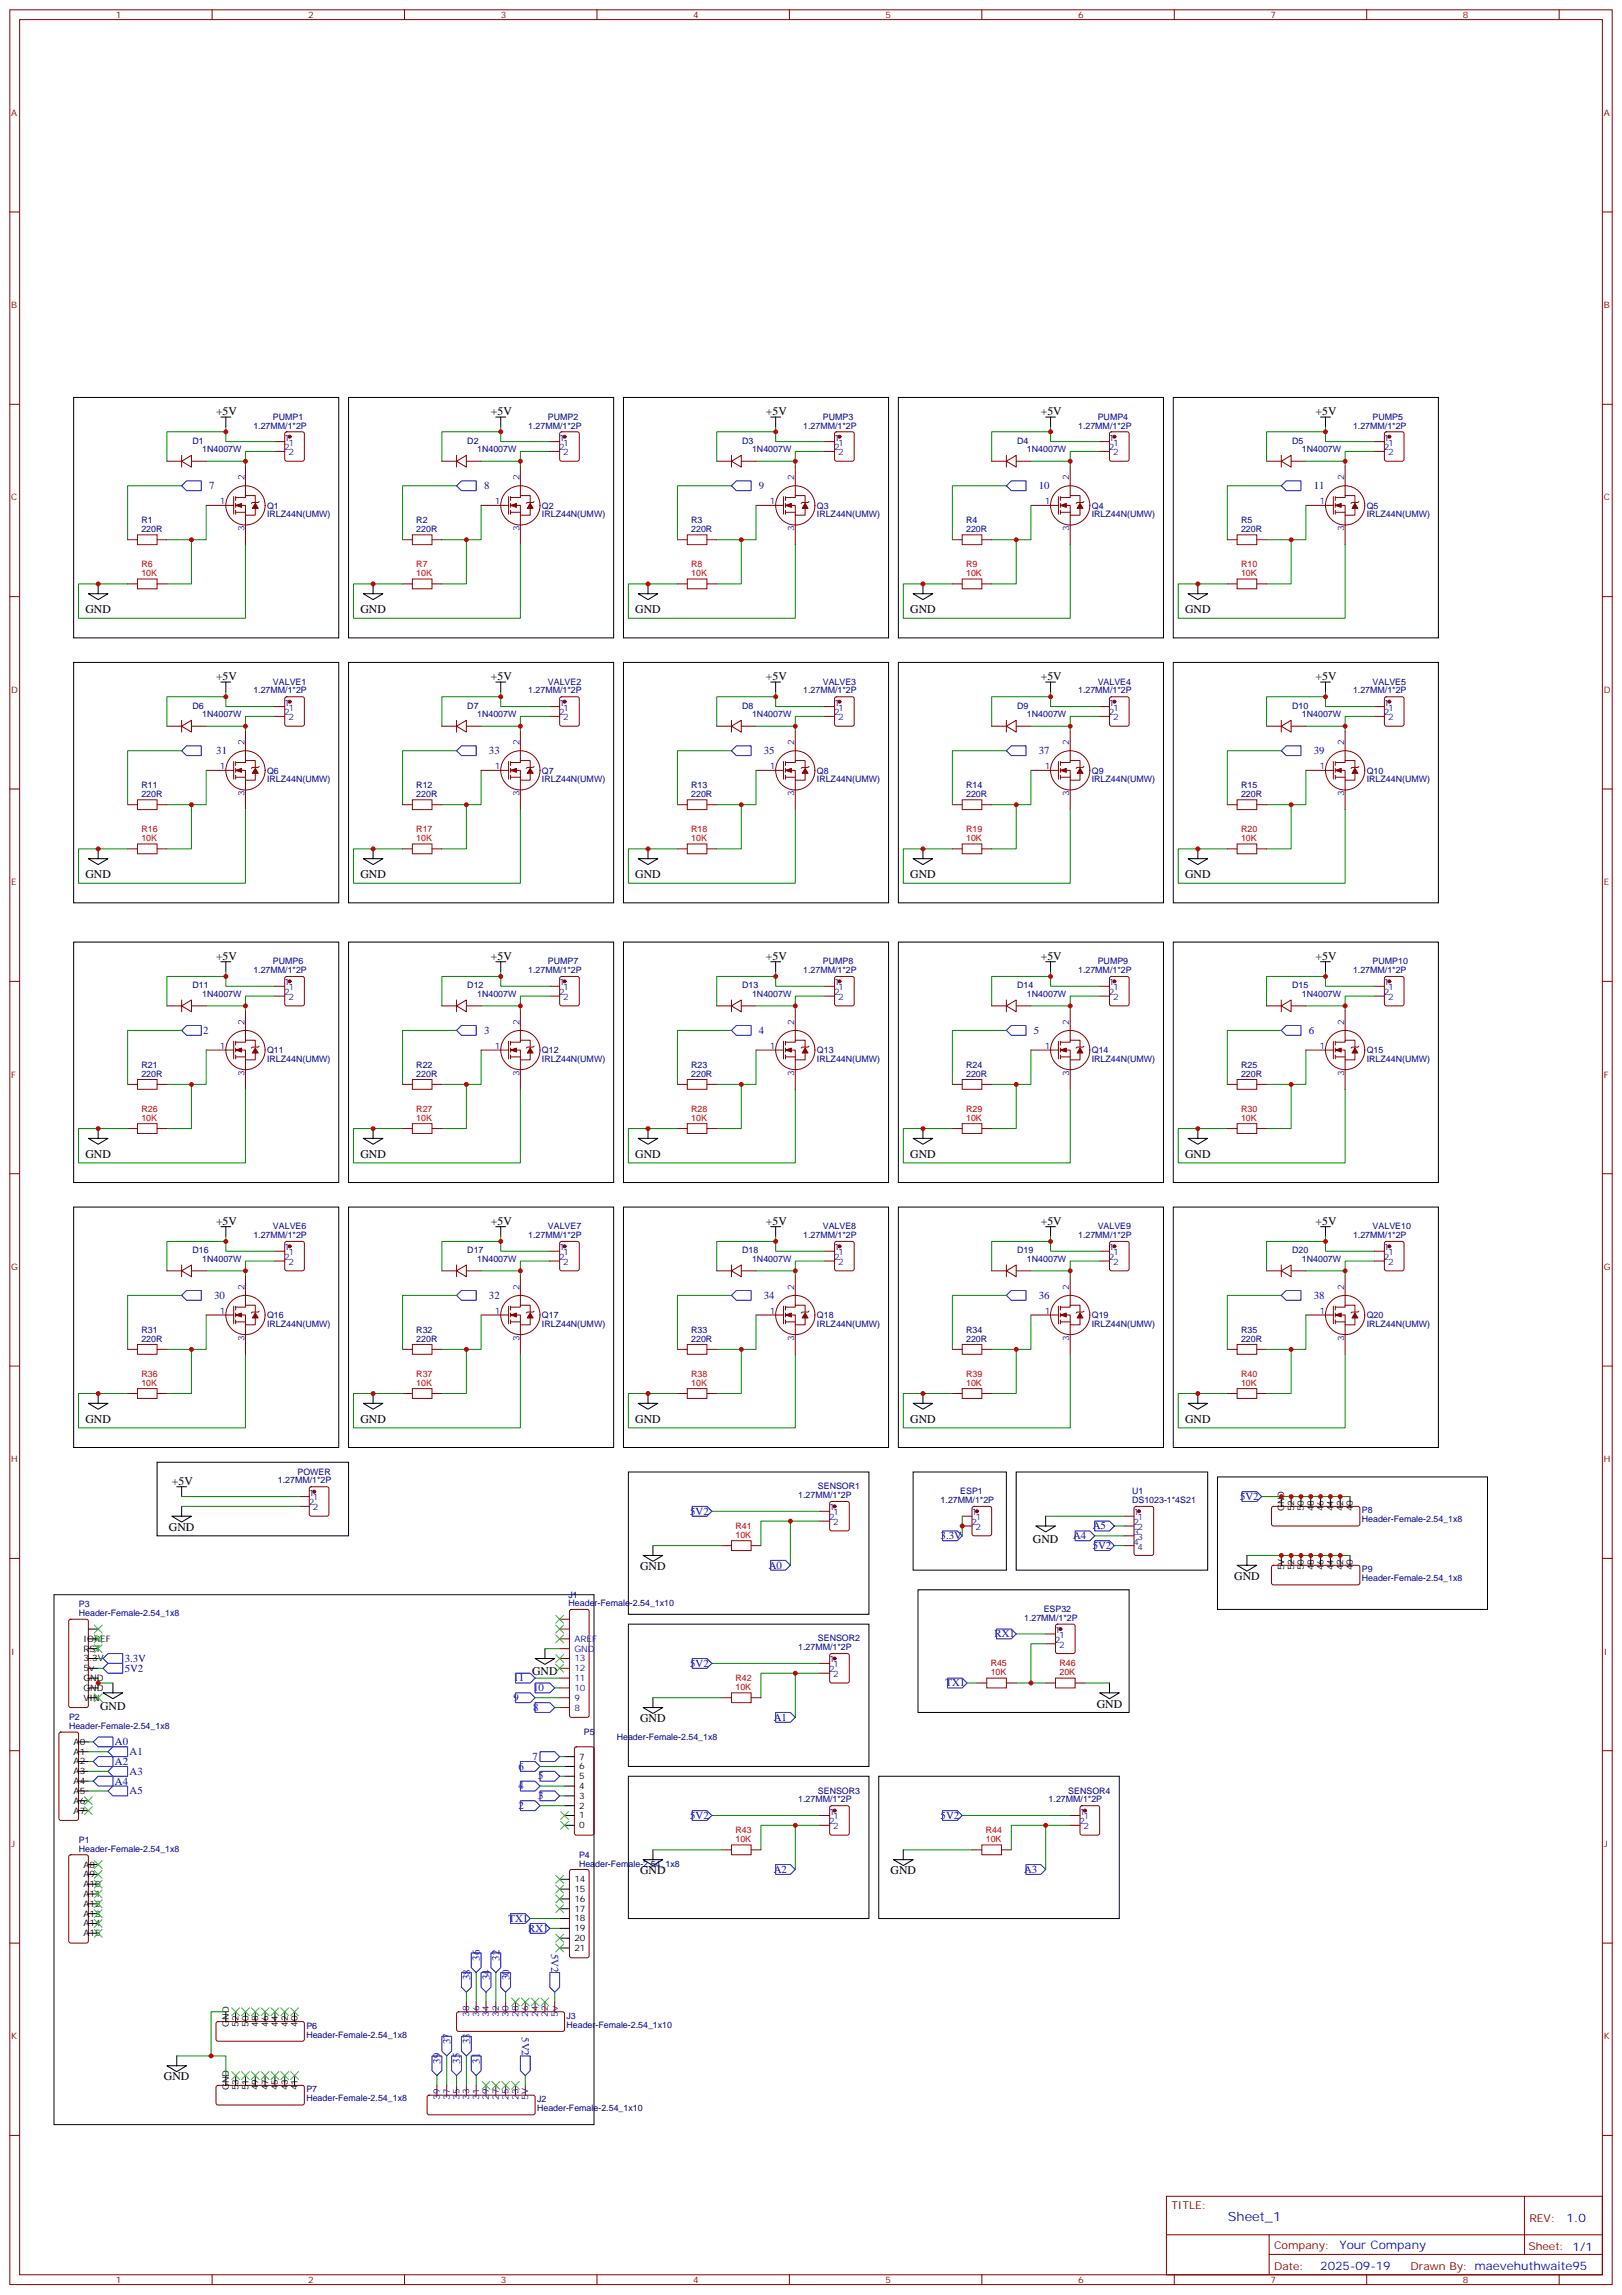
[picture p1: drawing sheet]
<svg xmlns="http://www.w3.org/2000/svg" width="583mm" height="825mm" viewBox="0 0 583 825" stroke-linecap="round" stroke-linejoin="round" font-family="sans-serif">
<defs><g id="words">
<text font-size="4.6" fill="#00f" x="441.2" y="798.5">Sheet_1</text>
<g font-size="4.2">
<text x="77.6" y="149.2">+5V</text>
<text x="176.4" y="149.2">+5V</text>
<text x="275.2" y="149.2">+5V</text>
<text x="373.9" y="149.2">+5V</text>
<text x="472.7" y="149.2">+5V</text>
<text x="30.7" y="220.5">GND</text>
<text x="129.5" y="220.5">GND</text>
<text x="228.2" y="220.5">GND</text>
<text x="327" y="220.5">GND</text>
<text x="425.8" y="220.5">GND</text>
<text x="77.6" y="244.5">+5V</text>
<text x="176.4" y="244.5">+5V</text>
<text x="275.2" y="244.5">+5V</text>
<text x="373.9" y="244.5">+5V</text>
<text x="472.7" y="244.5">+5V</text>
<text x="30.7" y="315.7">GND</text>
<text x="129.5" y="315.7">GND</text>
<text x="228.2" y="315.7">GND</text>
<text x="327" y="315.7">GND</text>
<text x="425.8" y="315.7">GND</text>
<text x="77.6" y="345">+5V</text>
<text x="176.4" y="345">+5V</text>
<text x="275.2" y="345">+5V</text>
<text x="373.9" y="345">+5V</text>
<text x="472.7" y="345">+5V</text>
<text x="30.7" y="416.3">GND</text>
<text x="129.5" y="416.3">GND</text>
<text x="228.2" y="416.3">GND</text>
<text x="327" y="416.3">GND</text>
<text x="425.8" y="416.3">GND</text>
<text x="77.6" y="440.3">+5V</text>
<text x="176.4" y="440.3">+5V</text>
<text x="275.2" y="440.3">+5V</text>
<text x="373.9" y="440.3">+5V</text>
<text x="472.7" y="440.3">+5V</text>
<text x="30.7" y="511.5">GND</text>
<text x="129.5" y="511.5">GND</text>
<text x="228.2" y="511.5">GND</text>
<text x="327" y="511.5">GND</text>
<text x="425.8" y="511.5">GND</text>
<text x="61.7" y="533.8">+5V</text>
<text x="60.7" y="550.3">GND</text>
<text x="371.1" y="554.6">GND</text>
<text x="230" y="564.4">GND</text>
<text x="443.4" y="568">GND</text>
<text x="191.2" y="602.3">GND</text>
<text x="36" y="614.6">GND</text>
<text x="394.1" y="613.8">GND</text>
<text x="230" y="619.1">GND</text>
<text x="230" y="673.8">GND</text>
<text x="320" y="673.8">GND</text>
<text x="58.9" y="747.9">GND</text>
</g>
<g font-size="4.2" fill="#00f">
<text x="562.9" y="798.8">1.0</text>
<text x="481.3" y="808.3">Your Company</text>
<text x="474.4" y="816.1">2025-09-19</text>
</g>
<g font-size="3.9" fill="#00f">
<text x="75.1" y="175.9">7</text>
<text x="173.9" y="175.9">8</text>
<text x="272.7" y="175.9">9</text>
<text x="373.2" y="175.9">10</text>
<text x="472" y="175.9">11</text>
<text x="77.7" y="271.2">31</text>
<text x="175.7" y="271.1">33</text>
<text x="274.5" y="271.1">35</text>
<text x="373.2" y="271.1">37</text>
<text x="472" y="271.1">39</text>
<text x="73" y="371.7">2</text>
<text x="173.9" y="371.7">3</text>
<text x="272.7" y="371.7">4</text>
<text x="371.5" y="371.7">5</text>
<text x="470.3" y="371.7">6</text>
<text x="76.9" y="466.9">30</text>
<text x="175.7" y="466.9">32</text>
<text x="274.5" y="466.9">34</text>
<text x="373.2" y="466.9">36</text>
<text x="472" y="466.9">38</text>
<text x="445.6" y="539.2">5V2</text>
<text x="248" y="544.5">5V2</text>
<text x="392.6" y="549.8">A5</text>
<text x="338" y="553.4">3.3V</text>
<text x="385.6" y="553.3">A4</text>
<text x="392.6" y="556.9">5V2</text>
<text x="276.2" y="563.9">A0</text>
<text x="357.4" y="588.6">RX1</text>
<text x="44.8" y="597.5">3.3V</text>
<text x="248" y="599.2">5V2</text>
<text x="44.8" y="601">5V2</text>
<text x="184.5" y="604.4">11</text>
<text x="184.5" y="611.6">9</text>
<text x="191.6" y="607.9">10</text>
<text x="339.7" y="606.3">TX1</text>
<text x="191.6" y="615">8</text>
<text x="278" y="618.6">A1</text>
<text x="41.3" y="627.4">A0</text>
<text x="41.3" y="634.5">A2</text>
<text x="46.6" y="631">A1</text>
<text x="191.3" y="632.8">7</text>
<text x="41.3" y="641.5">A4</text>
<text x="46.6" y="638">A3</text>
<text x="186.3" y="636.2">6</text>
<text x="193.3" y="639.7">5</text>
<text x="46.6" y="645.1">A5</text>
<text x="186.3" y="643.2">4</text>
<text x="193.3" y="646.8">3</text>
<text x="186.3" y="650.4">2</text>
<text x="248" y="653.9">5V2</text>
<text x="338" y="653.9">5V2</text>
<text x="278" y="673.3">A2</text>
<text x="367.9" y="673.3">A3</text>
<text x="182.7" y="690.9">TX1</text>
<text x="189.8" y="694.5">RX1</text>
<text x="172.4" y="704.9" transform="rotate(-90 172.4 704.9)">36</text>
<text x="179.5" y="704.9" transform="rotate(-90 179.5 704.9)">32</text>
<text x="198" y="702.3" transform="rotate(90 198 702.3)">5V2</text>
<text x="168.9" y="711.9" transform="rotate(-90 168.9 711.9)">38</text>
<text x="176" y="711.9" transform="rotate(-90 176 711.9)">34</text>
<text x="183" y="711.9" transform="rotate(-90 183 711.9)">30</text>
<text x="161.8" y="734.8" transform="rotate(-90 161.8 734.8)">37</text>
<text x="168.9" y="734.8" transform="rotate(-90 168.9 734.8)">33</text>
<text x="187.5" y="732.3" transform="rotate(90 187.5 732.3)">5V2</text>
<text x="158.3" y="741.9" transform="rotate(-90 158.3 741.9)">39</text>
<text x="165.4" y="741.9" transform="rotate(-90 165.4 741.9)">35</text>
<text x="172.4" y="741.9" transform="rotate(-90 172.4 741.9)">31</text>
</g>
<g font-size="3.9" fill="#800">
<text x="420.9" y="794.1">TITLE:</text>
<text x="549.5" y="798.8">REV:</text>
<text x="457.8" y="808.3">Company:</text>
<text x="549.1" y="808.9">Sheet: 1/1</text>
<text x="457.8" y="816">Date:</text>
<text x="506.8" y="816.1">Drawn By: maevehuthwaite95</text>
</g>
<g font-size="3.2" fill="#800">
<text x="41.6" y="6.5">1</text>
<text x="110.8" y="6.5">2</text>
<text x="179.9" y="6.5">3</text>
<text x="249.1" y="6.5">4</text>
<text x="318.2" y="6.5">5</text>
<text x="387.3" y="6.5">6</text>
<text x="456.5" y="6.5">7</text>
<text x="525.6" y="6.5">8</text>
<text x="4.1" y="41.6">A</text>
<text x="576.3" y="41.6">A</text>
<text x="4.1" y="110.8">B</text>
<text x="576.3" y="110.8">B</text>
<text x="4.1" y="179.9">C</text>
<text x="576.3" y="179.9">C</text>
<text x="4.1" y="249.1">D</text>
<text x="576.3" y="249.1">D</text>
<text x="4.1" y="318.2">E</text>
<text x="576.3" y="318.2">E</text>
<text x="4.1" y="387.4">F</text>
<text x="576.3" y="387.4">F</text>
<text x="4.1" y="456.5">G</text>
<text x="576.3" y="456.5">G</text>
<text x="4.1" y="525.6">H</text>
<text x="576.3" y="525.6">H</text>
<text x="4.1" y="594.8">I</text>
<text x="576.3" y="594.8">I</text>
<text x="4.1" y="663.9">J</text>
<text x="576.3" y="663.9">J</text>
<text x="4.1" y="733.1">K</text>
<text x="576.3" y="733.1">K</text>
<text x="41.6" y="820.7">1</text>
<text x="110.8" y="820.7">2</text>
<text x="179.9" y="820.7">3</text>
<text x="249.1" y="820.7">4</text>
<text x="318.2" y="820.7">5</text>
<text x="387.3" y="820.7">6</text>
<text x="456.5" y="820.7">7</text>
<text x="525.6" y="820.7">8</text>
</g>
<g font-size="3.2" fill="#000080">
<text x="91" y="154">1.27MM/1*2P</text>
<text x="98.1" y="150.9">PUMP1</text>
<text x="189.8" y="154">1.27MM/1*2P</text>
<text x="196.9" y="150.9">PUMP2</text>
<text x="288.6" y="154">1.27MM/1*2P</text>
<text x="295.6" y="150.9">PUMP3</text>
<text x="387.4" y="154">1.27MM/1*2P</text>
<text x="394.4" y="150.9">PUMP4</text>
<text x="486.1" y="154">1.27MM/1*2P</text>
<text x="493.2" y="150.9">PUMP5</text>
<text x="69.1" y="159.5">D1</text>
<text x="167.9" y="159.5">D2</text>
<text x="266.7" y="159.5">D3</text>
<text x="365.5" y="159.5">D4</text>
<text x="464.2" y="159.5">D5</text>
<text x="72.7" y="162.6">1N4007W</text>
<text x="171.4" y="162.6">1N4007W</text>
<text x="270.2" y="162.6">1N4007W</text>
<text x="369" y="162.6">1N4007W</text>
<text x="467.8" y="162.6">1N4007W</text>
<text x="96" y="186">IRLZ44N(UMW)</text>
<text x="96" y="182.8">Q1</text>
<text x="194.7" y="186">IRLZ44N(UMW)</text>
<text x="194.7" y="182.8">Q2</text>
<text x="293.5" y="186">IRLZ44N(UMW)</text>
<text x="293.5" y="182.8">Q3</text>
<text x="392.3" y="186">IRLZ44N(UMW)</text>
<text x="392.3" y="182.8">Q4</text>
<text x="491.1" y="186">IRLZ44N(UMW)</text>
<text x="491.1" y="182.8">Q5</text>
<text x="50.8" y="191.2">220R</text>
<text x="50.8" y="188">R1</text>
<text x="149.6" y="191.2">220R</text>
<text x="149.6" y="188">R2</text>
<text x="248.4" y="191.2">220R</text>
<text x="248.4" y="188">R3</text>
<text x="347.1" y="191.2">220R</text>
<text x="347.1" y="188">R4</text>
<text x="445.9" y="191.2">220R</text>
<text x="445.9" y="188">R5</text>
<text x="91" y="249.3">1.27MM/1*2P</text>
<text x="98.1" y="246.1">VALVE1</text>
<text x="189.8" y="249.3">1.27MM/1*2P</text>
<text x="196.9" y="246.1">VALVE2</text>
<text x="288.6" y="249.3">1.27MM/1*2P</text>
<text x="295.6" y="246.1">VALVE3</text>
<text x="387.4" y="249.3">1.27MM/1*2P</text>
<text x="394.4" y="246.1">VALVE4</text>
<text x="486.1" y="249.3">1.27MM/1*2P</text>
<text x="493.2" y="246.1">VALVE5</text>
<text x="69.1" y="254.7">D6</text>
<text x="72.7" y="257.9">1N4007W</text>
<text x="167.9" y="254.7">D7</text>
<text x="171.4" y="257.9">1N4007W</text>
<text x="266.7" y="254.7">D8</text>
<text x="270.2" y="257.9">1N4007W</text>
<text x="365.5" y="254.7">D9</text>
<text x="369" y="257.9">1N4007W</text>
<text x="464.2" y="254.7">D10</text>
<text x="467.8" y="257.9">1N4007W</text>
<text x="96" y="281.2">IRLZ44N(UMW)</text>
<text x="96" y="278.1">Q6</text>
<text x="194.7" y="281.2">IRLZ44N(UMW)</text>
<text x="194.7" y="278.1">Q7</text>
<text x="293.5" y="281.2">IRLZ44N(UMW)</text>
<text x="293.5" y="278.1">Q8</text>
<text x="392.3" y="281.2">IRLZ44N(UMW)</text>
<text x="392.3" y="278.1">Q9</text>
<text x="491.1" y="281.2">IRLZ44N(UMW)</text>
<text x="491.1" y="278.1">Q10</text>
<text x="50.8" y="286.5">220R</text>
<text x="50.8" y="283.3">R11</text>
<text x="149.6" y="286.5">220R</text>
<text x="149.6" y="283.3">R12</text>
<text x="248.4" y="286.5">220R</text>
<text x="248.4" y="283.3">R13</text>
<text x="347.1" y="286.5">220R</text>
<text x="347.1" y="283.3">R14</text>
<text x="445.9" y="286.5">220R</text>
<text x="445.9" y="283.3">R15</text>
<text x="98.1" y="346.7">PUMP6</text>
<text x="196.9" y="346.7">PUMP7</text>
<text x="295.6" y="346.7">PUMP8</text>
<text x="394.4" y="346.7">PUMP9</text>
<text x="493.2" y="346.7">PUMP10</text>
<text x="91" y="349.8">1.27MM/1*2P</text>
<text x="189.8" y="349.8">1.27MM/1*2P</text>
<text x="288.6" y="349.8">1.27MM/1*2P</text>
<text x="387.4" y="349.8">1.27MM/1*2P</text>
<text x="486.1" y="349.8">1.27MM/1*2P</text>
<text x="69.1" y="355.2">D11</text>
<text x="72.7" y="358.4">1N4007W</text>
<text x="167.9" y="355.2">D12</text>
<text x="171.4" y="358.4">1N4007W</text>
<text x="266.7" y="355.2">D13</text>
<text x="270.2" y="358.4">1N4007W</text>
<text x="365.5" y="355.2">D14</text>
<text x="369" y="358.4">1N4007W</text>
<text x="464.2" y="355.2">D15</text>
<text x="467.8" y="358.4">1N4007W</text>
<text x="50.8" y="383.8">R21</text>
<text x="96" y="381.8">IRLZ44N(UMW)</text>
<text x="96" y="378.6">Q11</text>
<text x="149.6" y="383.8">R22</text>
<text x="194.7" y="381.8">IRLZ44N(UMW)</text>
<text x="194.7" y="378.6">Q12</text>
<text x="248.4" y="383.8">R23</text>
<text x="293.5" y="381.8">IRLZ44N(UMW)</text>
<text x="293.5" y="378.6">Q13</text>
<text x="347.1" y="383.8">R24</text>
<text x="392.3" y="381.8">IRLZ44N(UMW)</text>
<text x="392.3" y="378.6">Q14</text>
<text x="445.9" y="383.8">R25</text>
<text x="491.1" y="381.8">IRLZ44N(UMW)</text>
<text x="491.1" y="378.6">Q15</text>
<text x="50.8" y="387">220R</text>
<text x="149.6" y="387">220R</text>
<text x="248.4" y="387">220R</text>
<text x="347.1" y="387">220R</text>
<text x="445.9" y="387">220R</text>
<text x="98.1" y="441.9">VALVE6</text>
<text x="196.9" y="441.9">VALVE7</text>
<text x="295.6" y="441.9">VALVE8</text>
<text x="394.4" y="441.9">VALVE9</text>
<text x="493.2" y="441.9">VALVE10</text>
<text x="91" y="445.1">1.27MM/1*2P</text>
<text x="189.8" y="445.1">1.27MM/1*2P</text>
<text x="288.6" y="445.1">1.27MM/1*2P</text>
<text x="387.4" y="445.1">1.27MM/1*2P</text>
<text x="486.1" y="445.1">1.27MM/1*2P</text>
<text x="69.1" y="450.5">D16</text>
<text x="72.7" y="453.7">1N4007W</text>
<text x="167.9" y="450.5">D17</text>
<text x="171.4" y="453.7">1N4007W</text>
<text x="266.7" y="450.5">D18</text>
<text x="270.2" y="453.7">1N4007W</text>
<text x="365.5" y="450.5">D19</text>
<text x="369" y="453.7">1N4007W</text>
<text x="464.2" y="450.5">D20</text>
<text x="467.8" y="453.7">1N4007W</text>
<text x="96" y="473.9">Q16</text>
<text x="194.7" y="473.9">Q17</text>
<text x="293.5" y="473.9">Q18</text>
<text x="392.3" y="473.9">Q19</text>
<text x="491.1" y="473.9">Q20</text>
<text x="50.8" y="479.1">R31</text>
<text x="96" y="477">IRLZ44N(UMW)</text>
<text x="149.6" y="479.1">R32</text>
<text x="194.7" y="477">IRLZ44N(UMW)</text>
<text x="248.4" y="479.1">R33</text>
<text x="293.5" y="477">IRLZ44N(UMW)</text>
<text x="347.1" y="479.1">R34</text>
<text x="392.3" y="477">IRLZ44N(UMW)</text>
<text x="445.9" y="479.1">R35</text>
<text x="491.1" y="477">IRLZ44N(UMW)</text>
<text x="50.8" y="482.2">220R</text>
<text x="149.6" y="482.2">220R</text>
<text x="248.4" y="482.2">220R</text>
<text x="347.1" y="482.2">220R</text>
<text x="445.9" y="482.2">220R</text>
<text x="99.8" y="533.3">1.27MM/1*2P</text>
<text x="106.9" y="530.1">POWER</text>
<text x="286.8" y="538.6">1.27MM/1*2P</text>
<text x="293.9" y="535.4">SENSOR1</text>
<text x="345" y="537.2">ESP1</text>
<text x="406.8" y="537.2">U1</text>
<text x="338" y="540.3">1.27MM/1*2P</text>
<text x="406.8" y="540.3">DS1023-1*4S21</text>
<text x="489.3" y="544">P8</text>
<text x="489.3" y="547.3">Header-Female-2.54_1x8</text>
<text x="489.3" y="568.4">Header-Female-2.54_1x8</text>
<text x="489.3" y="565.2">P9</text>
<text x="204.3" y="574.3">J1</text>
<text x="28.3" y="581">Header-Female-2.54_1x8</text>
<text x="28.3" y="577.8">P3</text>
<text x="204.3" y="577.5">Header-Female-2.54_1x10</text>
<text x="375" y="579.5">ESP32</text>
<text x="368" y="582.7">1.27MM/1*2P</text>
<text x="286.8" y="593.3">1.27MM/1*2P</text>
<text x="293.9" y="590.1">SENSOR2</text>
<text x="24.8" y="621.6">Header-Female-2.54_1x8</text>
<text x="24.8" y="618.4">P2</text>
<text x="209.8" y="623.7">P5</text>
<text x="221.6" y="625.6">Header-Female-2.54_1x8</text>
<text x="286.8" y="647.9">1.27MM/1*2P</text>
<text x="293.9" y="644.8">SENSOR3</text>
<text x="376.8" y="647.9">1.27MM/1*2P</text>
<text x="383.8" y="644.8">SENSOR4</text>
<text x="28.3" y="665.7">Header-Female-2.54_1x8</text>
<text x="28.3" y="662.5">P1</text>
<text x="208" y="671">Header-Female-2.54_1x8</text>
<text x="208" y="667.8">P4</text>
<text x="203.6" y="725.7">J3</text>
<text x="110.1" y="729.2">P6</text>
<text x="203.6" y="728.9">Header-Female-2.54_1x10</text>
<text x="110.1" y="732.4">Header-Female-2.54_1x8</text>
<text x="110.1" y="755.4">Header-Female-2.54_1x8</text>
<text x="110.1" y="752.2">P7</text>
<text x="193" y="755.7">J2</text>
<text x="193" y="758.9">Header-Female-2.54_1x10</text>
</g>
<g font-size="3.2" fill="#00f">
<text x="102.1" y="158.4">1</text>
<text x="102.1" y="161.9">2</text>
<text x="103.6" y="160.2">1</text>
<text x="200.9" y="158.4">1</text>
<text x="200.9" y="161.9">2</text>
<text x="202.4" y="160.2">1</text>
<text x="299.7" y="158.4">1</text>
<text x="299.7" y="161.9">2</text>
<text x="301.2" y="160.2">1</text>
<text x="398.5" y="158.4">1</text>
<text x="398.5" y="161.9">2</text>
<text x="399.9" y="160.2">1</text>
<text x="497.2" y="158.4">1</text>
<text x="497.2" y="161.9">2</text>
<text x="498.7" y="160.2">1</text>
<text x="103.6" y="163.7">2</text>
<text x="202.4" y="163.7">2</text>
<text x="301.2" y="163.7">2</text>
<text x="399.9" y="163.7">2</text>
<text x="498.7" y="163.7">2</text>
<text x="87.8" y="172.5" transform="rotate(-90 87.8 172.5)">2</text>
<text x="186.6" y="172.5" transform="rotate(-90 186.6 172.5)">2</text>
<text x="285.4" y="172.5" transform="rotate(-90 285.4 172.5)">2</text>
<text x="384.2" y="172.5" transform="rotate(-90 384.2 172.5)">2</text>
<text x="483" y="172.5" transform="rotate(-90 483 172.5)">2</text>
<text x="79" y="181.3">1</text>
<text x="177.8" y="181.3">1</text>
<text x="276.6" y="181.3">1</text>
<text x="375.4" y="181.3">1</text>
<text x="474.1" y="181.3">1</text>
<text x="87.8" y="190.9" transform="rotate(-90 87.8 190.9)">3</text>
<text x="186.6" y="190.9" transform="rotate(-90 186.6 190.9)">3</text>
<text x="285.4" y="190.9" transform="rotate(-90 285.4 190.9)">3</text>
<text x="384.2" y="190.9" transform="rotate(-90 384.2 190.9)">3</text>
<text x="483" y="190.9" transform="rotate(-90 483 190.9)">3</text>
<text x="102.1" y="253.6">1</text>
<text x="102.1" y="257.2">2</text>
<text x="103.6" y="255.4">1</text>
<text x="200.9" y="253.6">1</text>
<text x="200.9" y="257.2">2</text>
<text x="202.4" y="255.4">1</text>
<text x="299.7" y="253.6">1</text>
<text x="299.7" y="257.2">2</text>
<text x="301.2" y="255.4">1</text>
<text x="398.5" y="253.6">1</text>
<text x="398.5" y="257.2">2</text>
<text x="399.9" y="255.4">1</text>
<text x="497.2" y="253.6">1</text>
<text x="497.2" y="257.2">2</text>
<text x="498.7" y="255.4">1</text>
<text x="103.6" y="258.9">2</text>
<text x="202.4" y="258.9">2</text>
<text x="301.2" y="258.9">2</text>
<text x="399.9" y="258.9">2</text>
<text x="498.7" y="258.9">2</text>
<text x="87.8" y="267.8" transform="rotate(-90 87.8 267.8)">2</text>
<text x="186.6" y="267.8" transform="rotate(-90 186.6 267.8)">2</text>
<text x="285.4" y="267.8" transform="rotate(-90 285.4 267.8)">2</text>
<text x="384.2" y="267.8" transform="rotate(-90 384.2 267.8)">2</text>
<text x="483" y="267.8" transform="rotate(-90 483 267.8)">2</text>
<text x="79" y="276.6">1</text>
<text x="177.8" y="276.6">1</text>
<text x="276.6" y="276.6">1</text>
<text x="375.4" y="276.6">1</text>
<text x="474.1" y="276.6">1</text>
<text x="87.8" y="286.1" transform="rotate(-90 87.8 286.1)">3</text>
<text x="186.6" y="286.1" transform="rotate(-90 186.6 286.1)">3</text>
<text x="285.4" y="286.1" transform="rotate(-90 285.4 286.1)">3</text>
<text x="384.2" y="286.1" transform="rotate(-90 384.2 286.1)">3</text>
<text x="483" y="286.1" transform="rotate(-90 483 286.1)">3</text>
<text x="102.1" y="354.2">1</text>
<text x="102.1" y="357.7">2</text>
<text x="103.6" y="356">1</text>
<text x="103.6" y="359.5">2</text>
<text x="200.9" y="354.2">1</text>
<text x="200.9" y="357.7">2</text>
<text x="202.4" y="356">1</text>
<text x="202.4" y="359.5">2</text>
<text x="299.7" y="354.2">1</text>
<text x="299.7" y="357.7">2</text>
<text x="301.2" y="356">1</text>
<text x="301.2" y="359.5">2</text>
<text x="398.5" y="354.2">1</text>
<text x="398.5" y="357.7">2</text>
<text x="399.9" y="356">1</text>
<text x="399.9" y="359.5">2</text>
<text x="497.2" y="354.2">1</text>
<text x="497.2" y="357.7">2</text>
<text x="498.7" y="356">1</text>
<text x="498.7" y="359.5">2</text>
<text x="87.8" y="368.3" transform="rotate(-90 87.8 368.3)">2</text>
<text x="186.6" y="368.3" transform="rotate(-90 186.6 368.3)">2</text>
<text x="285.4" y="368.3" transform="rotate(-90 285.4 368.3)">2</text>
<text x="384.2" y="368.3" transform="rotate(-90 384.2 368.3)">2</text>
<text x="483" y="368.3" transform="rotate(-90 483 368.3)">2</text>
<text x="79" y="377.1">1</text>
<text x="177.8" y="377.1">1</text>
<text x="276.6" y="377.1">1</text>
<text x="375.4" y="377.1">1</text>
<text x="474.1" y="377.1">1</text>
<text x="87.8" y="386.6" transform="rotate(-90 87.8 386.6)">3</text>
<text x="186.6" y="386.6" transform="rotate(-90 186.6 386.6)">3</text>
<text x="285.4" y="386.6" transform="rotate(-90 285.4 386.6)">3</text>
<text x="384.2" y="386.6" transform="rotate(-90 384.2 386.6)">3</text>
<text x="483" y="386.6" transform="rotate(-90 483 386.6)">3</text>
<text x="102.1" y="449.4">1</text>
<text x="200.9" y="449.4">1</text>
<text x="299.7" y="449.4">1</text>
<text x="398.5" y="449.4">1</text>
<text x="497.2" y="449.4">1</text>
<text x="102.1" y="453">2</text>
<text x="103.6" y="451.2">1</text>
<text x="103.6" y="454.7">2</text>
<text x="200.9" y="453">2</text>
<text x="202.4" y="451.2">1</text>
<text x="202.4" y="454.7">2</text>
<text x="299.7" y="453">2</text>
<text x="301.2" y="451.2">1</text>
<text x="301.2" y="454.7">2</text>
<text x="398.5" y="453">2</text>
<text x="399.9" y="451.2">1</text>
<text x="399.9" y="454.7">2</text>
<text x="497.2" y="453">2</text>
<text x="498.7" y="451.2">1</text>
<text x="498.7" y="454.7">2</text>
<text x="87.8" y="463.6" transform="rotate(-90 87.8 463.6)">2</text>
<text x="186.6" y="463.6" transform="rotate(-90 186.6 463.6)">2</text>
<text x="285.4" y="463.6" transform="rotate(-90 285.4 463.6)">2</text>
<text x="384.2" y="463.6" transform="rotate(-90 384.2 463.6)">2</text>
<text x="483" y="463.6" transform="rotate(-90 483 463.6)">2</text>
<text x="79" y="472.4">1</text>
<text x="177.8" y="472.4">1</text>
<text x="276.6" y="472.4">1</text>
<text x="375.4" y="472.4">1</text>
<text x="474.1" y="472.4">1</text>
<text x="87.8" y="481.9" transform="rotate(-90 87.8 481.9)">3</text>
<text x="186.6" y="481.9" transform="rotate(-90 186.6 481.9)">3</text>
<text x="285.4" y="481.9" transform="rotate(-90 285.4 481.9)">3</text>
<text x="384.2" y="481.9" transform="rotate(-90 384.2 481.9)">3</text>
<text x="483" y="481.9" transform="rotate(-90 483 481.9)">3</text>
<text x="110.9" y="537.6">1</text>
<text x="112.4" y="539.4">1</text>
<text x="110.9" y="541.2">2</text>
<text x="112.4" y="542.9">2</text>
<text x="297.9" y="542.9">1</text>
<text x="299.4" y="544.7">1</text>
<text x="349.1" y="544.7">1</text>
<text x="407.3" y="544.7">1</text>
<text x="297.9" y="546.5">2</text>
<text x="299.4" y="548.2">2</text>
<text x="349.1" y="548.2">2</text>
<text x="350.6" y="546.5">1</text>
<text x="350.6" y="550">2</text>
<text x="407.3" y="548.2">2</text>
<text x="407.3" y="551.7">3</text>
<text x="408.8" y="546.5">1</text>
<text x="408.8" y="550">2</text>
<text x="407.3" y="555.3">4</text>
<text x="408.8" y="553.5">3</text>
<text x="408.8" y="557">4</text>
<text x="379.1" y="587">1</text>
<text x="206.4" y="590.2">AREF</text>
<text x="206.4" y="593.7">GND</text>
<text x="379.1" y="590.6">2</text>
<text x="380.5" y="588.8">1</text>
<text x="380.5" y="592.3">2</text>
<text x="206.4" y="597.3">13</text>
<text x="297.9" y="597.6">1</text>
<text x="299.4" y="599.4">1</text>
<text x="206.4" y="600.8">12</text>
<text x="206.4" y="604.3">11</text>
<text x="297.9" y="601.1">2</text>
<text x="299.4" y="602.9">2</text>
<text x="206.4" y="607.8">10</text>
<text x="206.4" y="611.4">9</text>
<text x="206.4" y="614.9">8</text>
<text x="297.9" y="652.3">1</text>
<text x="387.9" y="652.3">1</text>
<text x="297.9" y="655.8">2</text>
<text x="299.4" y="654.1">1</text>
<text x="299.4" y="657.6">2</text>
<text x="387.9" y="655.8">2</text>
<text x="389.4" y="654.1">1</text>
<text x="389.4" y="657.6">2</text>
<text x="168.6" y="725" transform="rotate(-90 168.6 725)">38</text>
<text x="172.2" y="725" transform="rotate(-90 172.2 725)">36</text>
<text x="175.7" y="725" transform="rotate(-90 175.7 725)">34</text>
<text x="179.2" y="725" transform="rotate(-90 179.2 725)">32</text>
<text x="182.7" y="725" transform="rotate(-90 182.7 725)">30</text>
<text x="186.3" y="725" transform="rotate(-90 186.3 725)">28</text>
<text x="189.8" y="725" transform="rotate(-90 189.8 725)">26</text>
<text x="193.3" y="725" transform="rotate(-90 193.3 725)">24</text>
<text x="196.8" y="725" transform="rotate(-90 196.8 725)">22</text>
<text x="200.4" y="725" transform="rotate(-90 200.4 725)">5v</text>
<text x="158" y="754.9" transform="rotate(-90 158 754.9)">39</text>
<text x="161.6" y="754.9" transform="rotate(-90 161.6 754.9)">37</text>
<text x="165.1" y="754.9" transform="rotate(-90 165.1 754.9)">35</text>
<text x="168.6" y="754.9" transform="rotate(-90 168.6 754.9)">33</text>
<text x="172.2" y="754.9" transform="rotate(-90 172.2 754.9)">31</text>
<text x="175.7" y="754.9" transform="rotate(-90 175.7 754.9)">29</text>
<text x="179.2" y="754.9" transform="rotate(-90 179.2 754.9)">27</text>
<text x="182.7" y="754.9" transform="rotate(-90 182.7 754.9)">25</text>
<text x="186.3" y="754.9" transform="rotate(-90 186.3 754.9)">23</text>
<text x="189.8" y="754.9" transform="rotate(-90 189.8 754.9)">5V</text>
</g>
<g font-size="3.2" fill="#f00">
<text x="50.8" y="203.9">R6</text>
<text x="149.6" y="203.9">R7</text>
<text x="248.4" y="203.9">R8</text>
<text x="347.1" y="203.9">R9</text>
<text x="445.9" y="203.9">R10</text>
<text x="50.8" y="207.1">10K</text>
<text x="149.6" y="207.1">10K</text>
<text x="248.4" y="207.1">10K</text>
<text x="347.1" y="207.1">10K</text>
<text x="445.9" y="207.1">10K</text>
<text x="50.8" y="299.2">R16</text>
<text x="149.6" y="299.2">R17</text>
<text x="248.4" y="299.2">R18</text>
<text x="347.1" y="299.2">R19</text>
<text x="445.9" y="299.2">R20</text>
<text x="50.8" y="302.3">10K</text>
<text x="149.6" y="302.3">10K</text>
<text x="248.4" y="302.3">10K</text>
<text x="347.1" y="302.3">10K</text>
<text x="445.9" y="302.3">10K</text>
<text x="50.8" y="399.7">R26</text>
<text x="149.6" y="399.7">R27</text>
<text x="248.4" y="399.7">R28</text>
<text x="347.1" y="399.7">R29</text>
<text x="445.9" y="399.7">R30</text>
<text x="50.8" y="402.9">10K</text>
<text x="149.6" y="402.9">10K</text>
<text x="248.4" y="402.9">10K</text>
<text x="347.1" y="402.9">10K</text>
<text x="445.9" y="402.9">10K</text>
<text x="50.8" y="494.9">R36</text>
<text x="149.6" y="494.9">R37</text>
<text x="248.4" y="494.9">R38</text>
<text x="347.1" y="494.9">R39</text>
<text x="445.9" y="494.9">R40</text>
<text x="50.8" y="498.1">10K</text>
<text x="149.6" y="498.1">10K</text>
<text x="248.4" y="498.1">10K</text>
<text x="347.1" y="498.1">10K</text>
<text x="445.9" y="498.1">10K</text>
<text x="264.2" y="549.6">R41</text>
<text x="264.2" y="552.8">10K</text>
<text x="356" y="599">R45</text>
<text x="380.7" y="599">R46</text>
<text x="264.2" y="604.3">R42</text>
<text x="356" y="602.2">10K</text>
<text x="380.7" y="602.2">20K</text>
<text x="264.2" y="607.5">10K</text>
<text x="264.2" y="659">R43</text>
<text x="354.2" y="659">R44</text>
<text x="264.2" y="662.2">10K</text>
<text x="354.2" y="662.2">10K</text>
</g>
<g font-size="3.2">
<text x="461.4" y="543.3" transform="rotate(-90 461.4 543.3)">GND</text>
<text x="465" y="543.3" transform="rotate(-90 465 543.3)">52</text>
<text x="468.5" y="543.3" transform="rotate(-90 468.5 543.3)">50</text>
<text x="472" y="543.3" transform="rotate(-90 472 543.3)">48</text>
<text x="475.5" y="543.3" transform="rotate(-90 475.5 543.3)">46</text>
<text x="479.1" y="543.3" transform="rotate(-90 479.1 543.3)">44</text>
<text x="482.6" y="543.3" transform="rotate(-90 482.6 543.3)">42</text>
<text x="486.1" y="543.3" transform="rotate(-90 486.1 543.3)">40</text>
<text x="461.4" y="564.4" transform="rotate(-90 461.4 564.4)">5V</text>
<text x="465" y="564.4" transform="rotate(-90 465 564.4)">52</text>
<text x="468.5" y="564.4" transform="rotate(-90 468.5 564.4)">50</text>
<text x="472" y="564.4" transform="rotate(-90 472 564.4)">48</text>
<text x="475.5" y="564.4" transform="rotate(-90 475.5 564.4)">46</text>
<text x="479.1" y="564.4" transform="rotate(-90 479.1 564.4)">44</text>
<text x="482.6" y="564.4" transform="rotate(-90 482.6 564.4)">42</text>
<text x="486.1" y="564.4" transform="rotate(-90 486.1 564.4)">40</text>
<text x="30" y="593.7">RST</text>
<text x="30" y="590.2">IOREF</text>
<text x="30" y="597.3">3.3V</text>
<text x="30" y="604.3">GND</text>
<text x="30" y="600.8">5v</text>
<text x="30" y="611.4">VIN</text>
<text x="30" y="607.8">GND</text>
<text x="26.5" y="627.2">A0</text>
<text x="26.5" y="634.3">A2</text>
<text x="26.5" y="630.8">A1</text>
<text x="208.1" y="632.5">7</text>
<text x="26.5" y="641.4">A4</text>
<text x="26.5" y="637.8">A3</text>
<text x="208.1" y="639.6">5</text>
<text x="208.1" y="636.1">6</text>
<text x="26.5" y="644.9">A5</text>
<text x="208.1" y="646.6">3</text>
<text x="208.1" y="643.1">4</text>
<text x="26.5" y="651.9">A7</text>
<text x="26.5" y="648.4">A6</text>
<text x="208.1" y="653.7">1</text>
<text x="208.1" y="650.2">2</text>
<text x="208.1" y="657.2">0</text>
<text x="30" y="671.3">A8</text>
<text x="30" y="674.9">A9</text>
<text x="206.4" y="676.6">14</text>
<text x="30" y="681.9">A11</text>
<text x="30" y="678.4">A10</text>
<text x="206.4" y="683.7">16</text>
<text x="206.4" y="680.2">15</text>
<text x="30" y="689">A13</text>
<text x="30" y="685.4">A12</text>
<text x="206.4" y="687.2">17</text>
<text x="30" y="692.5">A14</text>
<text x="206.4" y="694.3">19</text>
<text x="206.4" y="690.7">18</text>
<text x="30" y="696">A15</text>
<text x="206.4" y="701.3">21</text>
<text x="206.4" y="697.8">20</text>
<text x="82.2" y="728.5" transform="rotate(-90 82.2 728.5)">GND</text>
<text x="85.7" y="728.5" transform="rotate(-90 85.7 728.5)">52</text>
<text x="89.3" y="728.5" transform="rotate(-90 89.3 728.5)">50</text>
<text x="92.8" y="728.5" transform="rotate(-90 92.8 728.5)">48</text>
<text x="96.3" y="728.5" transform="rotate(-90 96.3 728.5)">46</text>
<text x="99.8" y="728.5" transform="rotate(-90 99.8 728.5)">44</text>
<text x="103.4" y="728.5" transform="rotate(-90 103.4 728.5)">42</text>
<text x="106.9" y="728.5" transform="rotate(-90 106.9 728.5)">40</text>
<text x="82.2" y="751.4" transform="rotate(-90 82.2 751.4)">GND</text>
<text x="85.7" y="751.4" transform="rotate(-90 85.7 751.4)">53</text>
<text x="89.3" y="751.4" transform="rotate(-90 89.3 751.4)">51</text>
<text x="92.8" y="751.4" transform="rotate(-90 92.8 751.4)">49</text>
<text x="96.3" y="751.4" transform="rotate(-90 96.3 751.4)">47</text>
<text x="99.8" y="751.4" transform="rotate(-90 99.8 751.4)">45</text>
<text x="103.4" y="751.4" transform="rotate(-90 103.4 751.4)">43</text>
<text x="106.9" y="751.4" transform="rotate(-90 106.9 751.4)">41</text>
</g>
</g></defs>
<g fill="none" stroke="#870000" stroke-width=".36">
<path d="M3.5 3.5h575.8v817.8h-575.8zM7.1 7.1h568.6v810.6h-568.6zM76.2 3.5v3.6M145.3 3.5v3.6M214.5 3.5v3.6M283.6 3.5v3.6M352.8 3.5v3.6M421.9 3.5v3.6M491.1 3.5v3.6M560.2 3.5v3.6M3.5 76.2h3.6M575.7 76.2h3.6"/>
<path d="M3.5 145.3h3.6M98.8 158.8h3.5M102.5 155.4l.5-.2h5.7l.6 .5 .1 9.4-.5 .7h-5.9l-.6-.5-.1-9.4zM197.6 158.8h3.5M201.3 155.4l.5-.2h5.6l.7 .5v9.4l-.4 .7h-5.9l-.7-.5v-9.4zM296.3 158.8h3.6M300.1 155.4l.5-.2h5.6l.7 .5v9.4l-.4 .7h-5.9l-.7-.5v-9.4zM395.1 158.8h3.5M398.9 155.4l.4-.2h5.7l.6 .5 .1 9.4-.5 .7h-5.9l-.6-.5-.1-9.4zM493.9 158.8h3.5M497.7 155.4l.4-.2h5.7l.6 .5 .1 9.4-.5 .7h-5.9l-.6-.5-.1-9.4zM575.7 145.3h3.6"/>
<path d="M60 165.8h5.3M65.3 165.8l3.5-2.1v4.2zM65.3 163.7v4.2M68.8 165.8h5.3M84 178.5v6.4M84.7 178.9h3.5v-.7h3.5v2.4M84.7 178.5v1.4M88.2 167.6v10.6M98.8 162.3h3.5M158.7 165.8h5.3M164 165.8l3.6-2.1v4.2zM164 163.7v4.2"/>
<path d="M167.6 165.8h5.3M182.7 178.5v6.4M183.4 178.9h3.6v-.7h3.5v2.4M183.4 178.5v1.4M187 167.6v10.6M197.6 162.3h3.5M257.5 165.8h5.3M262.8 165.8l3.5-2.1v4.2zM262.8 163.7v4.2M266.3 165.8h5.3M281.5 178.5v6.4M282.2 178.9h3.6v-.7h3.5v2.4"/>
<path d="M282.2 178.5v1.4M285.8 167.6v10.6M296.3 162.3h3.6M356.3 165.8h5.3M361.6 165.8l3.5-2.1v4.2zM361.6 163.7v4.2M365.1 165.8h5.3M380.3 178.5v6.4M381 178.9h3.5v-.7h3.6v2.4M381 178.5v1.4M384.5 167.6v10.6M395.1 162.3h3.5"/>
<path d="M455.1 165.8h5.3M460.4 165.8l3.5-2.1v4.2zM460.4 163.7v4.2M463.9 165.8h5.3M479.1 178.5v6.4M479.8 178.9h3.5v-.7h3.5v2.4M479.8 178.5v1.4M483.3 167.6v10.6M493.9 162.3h3.5M45.9 194h3.5M56.4 194h3.6M74.1 181.7h9.9"/>
<path d="M84.7 181.7h3.5v3.5h3.5v-2.5M84.7 181v1.4M84.7 183.4v1.5M84.7 184.2h3.5M88.2 185.2v10.6M93.1 180.3l-.3 .3h-2.1l-.4 .4M144.6 194h3.6M155.2 194h3.5M172.9 181.7h9.8M183.4 181.7h3.6v3.5h3.5v-2.5M183.4 181v1.4M183.4 183.4v1.5"/>
<path d="M183.4 184.2h3.6M187 185.2v10.6M191.9 180.3l-.3 .3h-2.2l-.3 .4M243.4 194h3.5M254 194h3.5M271.6 181.7h9.9M282.2 181.7h3.6v3.5h3.5v-2.5M282.2 181v1.4M282.2 183.4v1.5M282.2 184.2h3.6M285.8 185.2v10.6M290.7 180.3l-.4 .3h-2.1l-.3 .4"/>
<path d="M342.2 194h3.5M352.8 194h3.5M370.4 181.7h9.9M381 181.7h3.5v3.5h3.6v-2.5M381 181v1.4M381 183.4v1.5M381 184.2h3.5M384.5 185.2v10.6M389.5 180.3l-.4 .3h-2.1l-.4 .4M441 194h3.5M451.6 194h3.5M469.2 181.7h9.9"/>
<path d="M479.8 181.7h3.5v3.5h3.5v-2.5M479.8 181v1.4M479.8 183.4v1.5M479.8 184.2h3.5M483.3 185.2v10.6M488.2 180.3l-.3 .3h-2.1l-.4 .4M3.5 214.5h3.6M45.9 209.9h3.5M56.4 209.9h3.6M144.6 209.9h3.6M155.2 209.9h3.5M243.4 209.9h3.5"/>
<path d="M254 209.9h3.5M342.2 209.9h3.5M352.8 209.9h3.5M441 209.9h3.5M451.6 209.9h3.5M575.7 214.5h3.6M65.3 258.9v4.3M98.8 254h3.5M98.8 257.5h3.5M102.5 250.7l.5-.2h5.7l.6 .4 .1 9.5-.5 .6-5.9 .1-.6-.5-.1-9.4zM164 258.9v4.3M197.6 254h3.5"/>
<path d="M197.6 257.5h3.5M201.3 250.7l.5-.2h5.6l.7 .4v9.5l-.4 .6-5.9 .1-.7-.5v-9.4zM262.8 258.9v4.3M296.3 254h3.6M296.3 257.5h3.6M300.1 250.7l.5-.2h5.6l.7 .4v9.5l-.4 .6-5.9 .1-.7-.5v-9.4zM361.6 258.9v4.3M395.1 254h3.5M395.1 257.5h3.5M398.9 250.7l.4-.2h5.7l.6 .4 .1 9.5-.5 .6-5.9 .1-.6-.5-.1-9.4zM460.4 258.9v4.3M493.9 254h3.5"/>
<path d="M493.9 257.5h3.5M497.7 250.7l.4-.2h5.7l.6 .4 .1 9.5-.5 .6-5.9 .1-.6-.5-.1-9.4zM60 261.1h5.3M65.3 261.1l3.5-2.2v4.3zM68.8 261.1h5.3M74.1 276.9h9.9M84 273.8v6.3M84.7 274.1h3.5v-.7h3.5v2.5M84.7 276.9h3.5v3.6h3.5v-2.5M84.7 273.8v1.4M84.7 276.2v1.4M84.7 278.7v1.4"/>
<path d="M84.7 279.4h3.5M88.2 262.8v10.6M93.1 275.5l-.3 .4h-2.1l-.4 .3M158.7 261.1h5.3M164 261.1l3.6-2.2v4.3zM167.6 261.1h5.3M172.9 276.9h9.8M182.7 273.8v6.3M183.4 274.1h3.6v-.7h3.5v2.5M183.4 276.9h3.6v3.6h3.5v-2.5M183.4 273.8v1.4M183.4 276.2v1.4"/>
<path d="M183.4 278.7v1.4M183.4 279.4h3.6M187 262.8v10.6M191.9 275.5l-.3 .4h-2.2l-.3 .3M257.5 261.1h5.3M262.8 261.1l3.5-2.2v4.3zM266.3 261.1h5.3M271.6 276.9h9.9M281.5 273.8v6.3M282.2 274.1h3.6v-.7h3.5v2.5M282.2 276.9h3.6v3.6h3.5v-2.5M282.2 273.8v1.4"/>
<path d="M282.2 276.2v1.4M282.2 278.7v1.4M282.2 279.4h3.6M285.8 262.8v10.6M290.7 275.5l-.4 .4h-2.1l-.3 .3M356.3 261.1h5.3M361.6 261.1l3.5-2.2v4.3zM365.1 261.1h5.3M370.4 276.9h9.9M380.3 273.8v6.3M381 274.1h3.5v-.7h3.6v2.5M381 276.9h3.5v3.6h3.6v-2.5"/>
<path d="M381 273.8v1.4M381 276.2v1.4M381 278.7v1.4M381 279.4h3.5M384.5 262.8v10.6M389.5 275.5l-.4 .4h-2.1l-.4 .3M455.1 261.1h5.3M460.4 261.1l3.5-2.2v4.3zM463.9 261.1h5.3M469.2 276.9h9.9M479.1 273.8v6.3M479.8 274.1h3.5v-.7h3.5v2.5"/>
<path d="M479.8 276.9h3.5v3.6h3.5v-2.5M479.8 273.8v1.4M479.8 276.2v1.4M479.8 278.7v1.4M479.8 279.4h3.5M483.3 262.8v10.6M488.2 275.5l-.3 .4h-2.1l-.4 .3M3.5 283.6h3.6M45.9 289.3h3.5M56.4 289.3h3.6M88.2 280.5v10.5M144.6 289.3h3.6"/>
<path d="M155.2 289.3h3.5M187 280.5v10.5M243.4 289.3h3.5M254 289.3h3.5M285.8 280.5v10.5M342.2 289.3h3.5M352.8 289.3h3.5M384.5 280.5v10.5M441 289.3h3.5M451.6 289.3h3.5M483.3 280.5v10.5M575.7 283.6h3.6"/>
<path d="M45.9 305.2h3.5M56.4 305.2h3.6M144.6 305.2h3.6M155.2 305.2h3.5M243.4 305.2h3.5M254 305.2h3.5M342.2 305.2h3.5M352.8 305.2h3.5M441 305.2h3.5M451.6 305.2h3.5M3.5 352.8h3.6M65.3 359.5v4.2"/>
<path d="M98.8 354.5h3.5M98.8 358.1h3.5M102.5 351.2l.5-.2h5.7l.6 .4 .1 9.5-.5 .6-5.9 .1-.6-.5-.1-9.4zM164 359.5v4.2M197.6 354.5h3.5M197.6 358.1h3.5M201.3 351.2l.5-.2h5.6l.7 .4v9.5l-.4 .6-5.9 .1-.7-.5v-9.4zM262.8 359.5v4.2M296.3 354.5h3.6M296.3 358.1h3.6M300.1 351.2l.5-.2h5.6l.7 .4v9.5l-.4 .6-5.9 .1-.7-.5v-9.4zM361.6 359.5v4.2"/>
<path d="M395.1 354.5h3.5M395.1 358.1h3.5M398.9 351.2l.4-.2h5.7l.6 .4 .1 9.5-.5 .6-5.9 .1-.6-.5-.1-9.4zM460.4 359.5v4.2M493.9 354.5h3.5M493.9 358.1h3.5M497.7 351.2l.4-.2h5.7l.6 .4 .1 9.5-.5 .6-5.9 .1-.6-.5-.1-9.4zM575.7 352.8h3.6M60 361.6h5.3M65.3 361.6l3.5-2.1v4.2zM68.8 361.6h5.3M74.1 377.5h9.9"/>
<path d="M84 374.3v6.3M84.7 374.7h3.5v-.8h3.5v2.5M84.7 377.5h3.5v3.5h3.5v-2.5M84.7 379.9h3.5M84.7 374.3v1.4M84.7 376.8v1.4M84.7 379.2v1.4M88.2 363.4v10.5M93.1 376.1l-.3 .3h-2.1l-.4 .4M158.7 361.6h5.3M164 361.6l3.6-2.1v4.2zM167.6 361.6h5.3"/>
<path d="M172.9 377.5h9.8M182.7 374.3v6.3M183.4 374.7h3.6v-.8h3.5v2.5M183.4 377.5h3.6v3.5h3.5v-2.5M183.4 379.9h3.6M183.4 374.3v1.4M183.4 376.8v1.4M183.4 379.2v1.4M187 363.4v10.5M191.9 376.1l-.3 .3h-2.2l-.3 .4M257.5 361.6h5.3M262.8 361.6l3.5-2.1v4.2z"/>
<path d="M266.3 361.6h5.3M271.6 377.5h9.9M281.5 374.3v6.3M282.2 374.7h3.6v-.8h3.5v2.5M282.2 377.5h3.6v3.5h3.5v-2.5M282.2 379.9h3.6M282.2 374.3v1.4M282.2 376.8v1.4M282.2 379.2v1.4M285.8 363.4v10.5M290.7 376.1l-.4 .3h-2.1l-.3 .4M356.3 361.6h5.3"/>
<path d="M361.6 361.6l3.5-2.1v4.2zM365.1 361.6h5.3M370.4 377.5h9.9M380.3 374.3v6.3M381 374.7h3.5v-.8h3.6v2.5M381 377.5h3.5v3.5h3.6v-2.5M381 379.9h3.5M381 374.3v1.4M381 376.8v1.4M381 379.2v1.4M384.5 363.4v10.5M389.5 376.1l-.4 .3h-2.1l-.4 .4"/>
<path d="M455.1 361.6h5.3M460.4 361.6l3.5-2.1v4.2zM463.9 361.6h5.3M469.2 377.5h9.9M479.1 374.3v6.3M479.8 374.7h3.5v-.8h3.5v2.5M479.8 377.5h3.5v3.5h3.5v-2.5M479.8 379.9h3.5M479.8 374.3v1.4M479.8 376.8v1.4M479.8 379.2v1.4M483.3 363.4v10.5"/>
<path d="M488.2 376.1l-.3 .3h-2.1l-.4 .4M45.9 389.8h3.5M56.4 389.8h3.6M88.2 381v10.6M144.6 389.8h3.6M155.2 389.8h3.5M187 381v10.6M243.4 389.8h3.5M254 389.8h3.5M285.8 381v10.6M342.2 389.8h3.5M352.8 389.8h3.5"/>
<path d="M384.5 381v10.6M441 389.8h3.5M451.6 389.8h3.5M483.3 381v10.6M45.9 405.7h3.5M56.4 405.7h3.6M144.6 405.7h3.6M155.2 405.7h3.5M243.4 405.7h3.5M254 405.7h3.5M342.2 405.7h3.5M352.8 405.7h3.5"/>
<path d="M441 405.7h3.5M451.6 405.7h3.5M3.5 421.9h3.6M575.7 421.9h3.6M60 456.8h5.3M65.3 456.8l3.5-2.1v4.3zM65.3 454.7v4.3M68.8 456.8h5.3M88.2 458.6v10.6M98.8 449.8h3.5M98.8 453.3h3.5M102.5 446.5l.5-.2h5.7l.6 .4 .1 9.4-.5 .7h-5.9l-.6-.4-.1-9.4z"/>
<path d="M158.7 456.8h5.3M164 456.8l3.6-2.1v4.3zM164 454.7v4.3M167.6 456.8h5.3M187 458.6v10.6M197.6 449.8h3.5M197.6 453.3h3.5M201.3 446.5l.5-.2h5.6l.7 .4v9.4l-.4 .7h-5.9l-.7-.4v-9.4zM257.5 456.8h5.3M262.8 456.8l3.5-2.1v4.3zM262.8 454.7v4.3M266.3 456.8h5.3"/>
<path d="M285.8 458.6v10.6M296.3 449.8h3.6M296.3 453.3h3.6M300.1 446.5l.5-.2h5.6l.7 .4v9.4l-.4 .7h-5.9l-.7-.4v-9.4zM356.3 456.8h5.3M361.6 456.8l3.5-2.1v4.3zM361.6 454.7v4.3M365.1 456.8h5.3M384.5 458.6v10.6M395.1 449.8h3.5M395.1 453.3h3.5M398.9 446.5l.4-.2h5.7l.6 .4 .1 9.4-.5 .7h-5.9l-.6-.4-.1-9.4z"/>
<path d="M455.1 456.8h5.3M460.4 456.8l3.5-2.1v4.3zM460.4 454.7v4.3M463.9 456.8h5.3M483.3 458.6v10.6M493.9 449.8h3.5M493.9 453.3h3.5M497.7 446.5l.4-.2h5.7l.6 .4 .1 9.4-.5 .7h-5.9l-.6-.4-.1-9.4zM74.1 472.7h9.9M84 469.5v6.4M84.7 469.9h3.5v-.7h3.5v2.5M84.7 472.7h3.5v3.6h3.5v-2.5"/>
<path d="M84.7 469.5v1.5M84.7 472v1.4M84.7 474.5v1.4M84.7 475.2h3.5M88.2 476.3v10.5M93.1 471.3l-.3 .4h-2.1l-.4 .3M172.9 472.7h9.8M182.7 469.5v6.4M183.4 469.9h3.6v-.7h3.5v2.5M183.4 472.7h3.6v3.6h3.5v-2.5M183.4 475.2h3.6M183.4 469.5v1.5"/>
<path d="M183.4 472v1.4M183.4 474.5v1.4M187 476.3v10.5M191.9 471.3l-.3 .4h-2.2l-.3 .3M271.6 472.7h9.9M281.5 469.5v6.4M282.2 469.9h3.6v-.7h3.5v2.5M282.2 472.7h3.6v3.6h3.5v-2.5M282.2 475.2h3.6M282.2 469.5v1.5M282.2 472v1.4M282.2 474.5v1.4"/>
<path d="M285.8 476.3v10.5M290.7 471.3l-.4 .4h-2.1l-.3 .3M370.4 472.7h9.9M380.3 469.5v6.4M381 469.9h3.5v-.7h3.6v2.5M381 472.7h3.5v3.6h3.6v-2.5M381 475.2h3.5M381 469.5v1.5M381 472v1.4M381 474.5v1.4M384.5 476.3v10.5M389.5 471.3l-.4 .4h-2.1l-.4 .3"/>
<path d="M469.2 472.7h9.9M479.1 469.5v6.4M479.8 469.9h3.5v-.7h3.5v2.5M479.8 472.7h3.5v3.6h3.5v-2.5M479.8 475.2h3.5M479.8 469.5v1.5M479.8 472v1.4M479.8 474.5v1.4M483.3 476.3v10.5M488.2 471.3l-.3 .4h-2.1l-.4 .3M3.5 491.1h3.6M45.9 485.1h3.5"/>
<path d="M56.4 485.1h3.6M144.6 485.1h3.6M155.2 485.1h3.5M243.4 485.1h3.5M254 485.1h3.5M342.2 485.1h3.5M352.8 485.1h3.5M441 485.1h3.5M451.6 485.1h3.5M575.7 491.1h3.6M45.9 500.9h3.5M56.4 500.9h3.6"/>
<path d="M144.6 500.9h3.6M155.2 500.9h3.5M243.4 500.9h3.5M254 500.9h3.5M342.2 500.9h3.5M352.8 500.9h3.5M441 500.9h3.5M451.6 500.9h3.5M107.6 538h3.5M111.4 534.7l.4-.2h5.7l.6 .4 .1 9.4-.5 .7h-5.9l-.6-.4-.1-9.4zM298.3 540l.5-.2h5.6l.7 .4 .1 9.4-.5 .7h-5.9l-.6-.4-.1-9.4zM107.6 541.5h3.5"/>
<path d="M259.3 555.6h3.5M269.9 555.6h3.5M294.6 543.3h3.5M294.6 546.8h3.5M345.7 545h3.5M345.7 548.6h3.5M349.5 541.7l.5-.2h5.6l.7 .4v9.5l-.5 .6-5.8 .1-.7-.5-.1-9.4zM403.9 555.6h3.6M403.9 545h3.6M403.9 548.6h3.6M403.9 552.1h3.6M407.7 541.7l.5-.2h5.6l.7 .4v16.5l-.4 .7-5.9 .1-.7-.5v-16.5z"/>
<path d="M457.1 541.7l.5-.2h30.3l.5 .2 .2 .5v5.7l-.2 .5-.5 .2h-30.3l-.5-.3-.3-.4v-5.7zM3.5 560.2h3.6M204.8 578.8l.5-.2h5.7l.5 .2 .2 .5v37.4l-.3 .5-.4 .2h-5.7l-.5-.3-.2-.4v-37.4zM457.1 562.9l.5-.2h30.3l.5 .2 .2 .5v5.6l-.2 .5-.5 .2h-30.3l-.5-.2-.3-.5v-5.6zM575.7 560.2h3.6M24.9 582.3l.5-.2h5.6l.5 .2 .2 .5v30.3l-.2 .5-.5 .2h-5.6l-.5-.2-.2-.5v-30.3zM201.1 582.1h3.5M201.1 585.6h3.5M201.1 589.1h3.5M201.1 592.7h3.5M201.1 596.2h3.5M201.1 599.7h3.5"/>
<path d="M294.6 598h3.5M298.3 594.6l.5-.2h5.6l.7 .5 .1 9.4-.5 .7h-5.9l-.6-.4-.1-9.5zM375.7 587.4h3.5M375.7 590.9h3.5M379.5 584.1l.4-.3h5.7l.6 .5 .1 9.4-.5 .7h-5.9l-.6-.4-.1-9.4zM201.1 610.3h3.5M201.1 603.3h3.5M201.1 606.8h3.5M201.1 613.8h3.5M259.3 610.3h3.5M269.9 610.3h3.5M294.6 601.5h3.5"/>
<path d="M351 605h3.5M361.6 605h3.5M375.7 605h3.5M386.3 605h3.5M3.5 629.4h3.6M21.4 622.9l.5-.2h5.6l.5 .2 .2 .5v30.3l-.2 .5-.5 .2h-5.6l-.5-.2-.2-.5v-30.3zM206.6 628.2l.5-.3h5.6l.5 .3 .2 .5v30.3l-.2 .5-.5 .2h-5.6l-.5-.2-.2-.5v-30.3zM575.7 629.4h3.6M294.6 652.6h3.5M294.6 656.2h3.5M298.3 649.3l.5-.2h5.6l.7 .4 .1 9.5-.5 .6-5.9 .1-.6-.5-.1-9.4zM384.5 652.6h3.6"/>
<path d="M384.5 656.2h3.6M388.3 649.3l.5-.2h5.6l.7 .4v9.5l-.5 .6-5.8 .1-.7-.5v-9.4zM24.9 667l.5-.2h5.6l.5 .2 .2 .5v30.3l-.2 .5-.5 .2h-5.6l-.5-.2-.2-.5v-30.3zM204.8 672.2l.5-.2h5.7l.5 .2 .2 .5v30.4l-.3 .5-.4 .2h-5.7l-.5-.2-.2-.5v-30.4zM259.3 665h3.5M269.9 665h3.5M349.2 665h3.6M359.8 665h3.6M3.5 698.5h3.6M575.7 698.5h3.6M167.6 719.7v3.5M171.1 719.7v3.5"/>
<path d="M174.6 719.7v3.5M178.2 719.7v3.5M181.7 719.7v3.5M185.2 719.7v3.5M188.7 719.7v3.5M192.3 719.7v3.5M195.8 719.7v3.5M199.3 719.7v3.5M77.8 726.9l.5-.2h30.4l.5 .2 .2 .5v5.7l-.3 .5-.4 .2h-30.4l-.5-.3-.2-.4v-5.7zM164.3 723.4l.4-.2h37.4l.5 .2 .2 .5v5.6l-.2 .5-.5 .3h-37.4l-.5-.3-.2-.5v-5.6zM77.8 749.9l.5-.2h30.4l.5 .2 .2 .5v5.6l-.3 .5-.4 .2h-30.4l-.5-.2-.2-.5v-5.6zM153.7 753.4l.5-.2h37.4l.5 .2 .2 .5v5.6l-.3 .5-.4 .2h-37.4l-.5-.2-.2-.5v-5.6z"/>
<path d="M157 749.7v3.5M160.5 749.7v3.5M164 749.7v3.5M167.6 749.7v3.5M171.1 749.7v3.5M174.6 749.7v3.5M178.2 749.7v3.5M181.7 749.7v3.5M185.2 749.7v3.5M188.7 749.7v3.5M3.5 767.6h3.6M575.7 767.6h3.6"/>
<path d="M419.1 789.5h156.6v28.2h-156.6zM547.7 789.5v20.9M76.2 817.7v3.6M145.3 817.7v3.6M214.5 817.7v3.6M283.6 817.7v3.6M352.8 817.7v3.6M419.1 803.4h156.5M421.9 817.7v3.6M456 810.4h119.6M456 803.4v14.1M491.1 817.7v3.6"/>
<path d="M560.2 817.7v3.6"/>
<circle cx="88.2" cy="181.7" r="7.1"/>
<circle cx="187" cy="181.7" r="7.1"/>
<circle cx="285.7" cy="181.7" r="7.1"/>
<circle cx="384.5" cy="181.7" r="7.1"/>
<circle cx="483.3" cy="181.7" r="7.1"/>
<circle cx="88.2" cy="276.9" r="7.1"/>
<circle cx="187" cy="276.9" r="7.1"/>
<circle cx="285.7" cy="276.9" r="7.1"/>
<circle cx="384.5" cy="276.9" r="7.1"/>
<circle cx="483.3" cy="276.9" r="7.1"/>
<circle cx="88.2" cy="377.5" r="7.1"/>
<circle cx="187" cy="377.5" r="7.1"/>
<circle cx="285.7" cy="377.5" r="7.1"/>
<circle cx="384.5" cy="377.5" r="7.1"/>
<circle cx="483.3" cy="377.5" r="7.1"/>
<circle cx="88.2" cy="472.7" r="7.1"/>
<circle cx="187" cy="472.7" r="7.1"/>
<circle cx="285.7" cy="472.7" r="7.1"/>
<circle cx="384.5" cy="472.7" r="7.1"/>
<circle cx="483.3" cy="472.7" r="7.1"/>
</g>
<g fill="#870000" stroke="#870000" stroke-width=".36">
<path d="M84.7 377.5l2.1-.7v1.4z"/>
<path d="M91.7 376.8l1.1 1.7h-2.1z"/>
<path d="M84.7 472.7l2.1-.7v1.4z"/>
<path d="M91.7 472l1.1 1.8h-2.1z"/>
<path d="M183.4 472.7l2.2-.7v1.4z"/>
<path d="M190.5 472l1.1 1.8h-2.2z"/>
<path d="M282.2 472.7l2.1-.7v1.4z"/>
<path d="M289.3 472l1 1.8h-2.1z"/>
<path d="M381 472.7l2.1-.7v1.4z"/>
<path d="M388.1 472l1 1.8h-2.1z"/>
<path d="M479.8 472.7l2.1-.7v1.4z"/>
<path d="M486.8 472l1.1 1.8h-2.1z"/>
<path d="M183.4 377.5l2.2-.7v1.4z"/>
<path d="M190.5 376.8l1.1 1.7h-2.2z"/>
<path d="M282.2 377.5l2.1-.7v1.4z"/>
<path d="M289.3 376.8l1 1.7h-2.1z"/>
<path d="M381 377.5l2.1-.7v1.4z"/>
<path d="M388.1 376.8l1 1.7h-2.1z"/>
<path d="M479.8 377.5l2.1-.7v1.4z"/>
<path d="M486.8 376.8l1.1 1.7h-2.1z"/>
<path d="M479.8 181.7l2.1-.7v1.4z"/>
<path d="M486.8 181l1.1 1.7h-2.1z"/>
<path d="M381 181.7l2.1-.7v1.4z"/>
<path d="M388.1 181l1 1.7h-2.1z"/>
<path d="M282.2 181.7l2.1-.7v1.4z"/>
<path d="M289.3 181l1 1.7h-2.1z"/>
<path d="M183.4 181.7l2.2-.7v1.4z"/>
<path d="M190.5 181l1.1 1.7h-2.2z"/>
<path d="M479.8 276.9l2.1-.7v1.4z"/>
<path d="M486.8 276.2l1.1 1.8h-2.1z"/>
<path d="M381 276.9l2.1-.7v1.4z"/>
<path d="M388.1 276.2l1 1.8h-2.1z"/>
<path d="M282.2 276.9l2.1-.7v1.4z"/>
<path d="M289.3 276.2l1 1.8h-2.1z"/>
<path d="M183.4 276.9l2.2-.7v1.4z"/>
<path d="M190.5 276.2l1.1 1.8h-2.2z"/>
<path d="M84.7 276.9l2.1-.7v1.4z"/>
<path d="M91.7 276.2l1.1 1.8h-2.1z"/>
<path d="M84.7 181.7l2.1-.7v1.4z"/>
<path d="M91.7 181l1.1 1.7h-2.1z"/>
<circle cx="104.1" cy="352.8" r=".53"/>
<circle cx="104.1" cy="448" r=".53"/>
<circle cx="112.9" cy="536.2" r=".53"/>
<circle cx="202.8" cy="448" r=".53"/>
<circle cx="301.6" cy="448" r=".53"/>
<circle cx="400.4" cy="448" r=".53"/>
<circle cx="499.2" cy="448" r=".53"/>
<circle cx="299.9" cy="541.5" r=".53"/>
<circle cx="202.8" cy="352.8" r=".53"/>
<circle cx="301.6" cy="352.8" r=".53"/>
<circle cx="400.4" cy="352.8" r=".53"/>
<circle cx="499.2" cy="352.8" r=".53"/>
<circle cx="409.2" cy="543.3" r=".53"/>
<circle cx="299.9" cy="596.2" r=".53"/>
<circle cx="299.9" cy="650.9" r=".53"/>
<circle cx="389.8" cy="650.9" r=".53"/>
<circle cx="499.2" cy="157" r=".53"/>
<circle cx="400.4" cy="157" r=".53"/>
<circle cx="301.6" cy="157" r=".53"/>
<circle cx="202.8" cy="157" r=".53"/>
<circle cx="499.2" cy="252.2" r=".53"/>
<circle cx="400.4" cy="252.2" r=".53"/>
<circle cx="301.6" cy="252.2" r=".53"/>
<circle cx="202.8" cy="252.2" r=".53"/>
<circle cx="104.1" cy="252.2" r=".53"/>
<circle cx="104.1" cy="157" r=".53"/>
<circle cx="381" cy="585.6" r=".53"/>
<circle cx="351" cy="543.3" r=".53"/>
</g>
<g fill="none" stroke="#a10000" stroke-width=".36">
<path d="M49.4 192.3h7v3.5h-7zM148.2 192.3h7v3.5h-7zM246.9 192.3h7.1v3.5h-7.1zM345.7 192.3h7.1v3.5h-7.1zM444.5 192.3h7.1v3.5h-7.1zM49.4 208.1h7v3.6h-7zM148.2 208.1h7v3.6h-7zM246.9 208.1h7.1v3.6h-7.1zM345.7 208.1h7.1v3.6h-7.1zM444.5 208.1h7.1v3.6h-7.1zM49.4 287.5h7v3.5h-7zM148.2 287.5h7v3.5h-7z"/>
<path d="M246.9 287.5h7.1v3.5h-7.1zM345.7 287.5h7.1v3.5h-7.1zM444.5 287.5h7.1v3.5h-7.1zM49.4 303.4h7v3.5h-7zM148.2 303.4h7v3.5h-7zM246.9 303.4h7.1v3.5h-7.1zM345.7 303.4h7.1v3.5h-7.1zM444.5 303.4h7.1v3.5h-7.1zM49.4 388.1h7v3.5h-7zM148.2 388.1h7v3.5h-7zM246.9 388.1h7.1v3.5h-7.1zM345.7 388.1h7.1v3.5h-7.1z"/>
<path d="M444.5 388.1h7.1v3.5h-7.1zM49.4 403.9h7v3.6h-7zM148.2 403.9h7v3.6h-7zM246.9 403.9h7.1v3.6h-7.1zM345.7 403.9h7.1v3.6h-7.1zM444.5 403.9h7.1v3.6h-7.1zM49.4 499.2h7v3.5h-7zM49.4 483.3h7v3.5h-7zM148.2 483.3h7v3.5h-7zM148.2 499.2h7v3.5h-7zM246.9 499.2h7.1v3.5h-7.1zM246.9 483.3h7.1v3.5h-7.1z"/>
<path d="M345.7 499.2h7.1v3.5h-7.1zM345.7 483.3h7.1v3.5h-7.1zM444.5 483.3h7.1v3.5h-7.1zM444.5 499.2h7.1v3.5h-7.1zM262.8 553.9h7.1v3.5h-7.1zM262.8 608.5h7.1v3.6h-7.1zM354.5 603.3h7.1v3.5h-7.1zM379.2 603.3h7.1v3.5h-7.1zM262.8 663.2h7.1v3.6h-7.1zM352.8 663.2h7v3.6h-7z"/>
</g>
<g fill="none" stroke="#000" stroke-width=".36">
<path d="M26.5 142.9h95.2v86.4h-95.2zM79.4 149.9h3.5M81.1 149.9v3.6M125.2 142.9h95.3v86.4h-95.3zM178.2 149.9h3.5M179.9 149.9v3.6M224 142.9h95.3v86.4h-95.3zM276.9 149.9h3.6M278.7 149.9v3.6M322.8 142.9h95.2v86.4h-95.2zM375.7 149.9h3.5M377.5 149.9v3.6"/>
<path d="M421.6 142.9h95.2v86.4h-95.2zM474.5 149.9h3.5M476.2 149.9v3.6M31.7 213.4h7.1l-3.5 2.1zM35.3 209.9v3.5M130.5 213.4h7.1l-3.5 2.1zM134.1 209.9v3.5M229.3 213.4h7.1l-3.6 2.1zM232.8 209.9v3.5M328.1 213.4h7l-3.5 2.1zM331.6 209.9v3.5M426.9 213.4h7l-3.5 2.1z"/>
<path d="M430.4 209.9v3.5M26.5 238.1h95.2v86.5h-95.2zM125.2 238.1h95.3v86.5h-95.3zM224 238.1h95.3v86.5h-95.3zM322.8 238.1h95.2v86.5h-95.2zM421.6 238.1h95.2v86.5h-95.2zM79.4 245.2h3.5M81.1 245.2v3.5M178.2 245.2h3.5M179.9 245.2v3.5M276.9 245.2h3.6M278.7 245.2v3.5"/>
<path d="M375.7 245.2h3.5M377.5 245.2v3.5M474.5 245.2h3.5M476.2 245.2v3.5M31.7 308.7h7.1l-3.5 2.1zM35.3 305.2v3.5M130.5 308.7h7.1l-3.5 2.1zM134.1 305.2v3.5M229.3 308.7h7.1l-3.6 2.1zM232.8 305.2v3.5M328.1 308.7h7l-3.5 2.1zM331.6 305.2v3.5"/>
<path d="M426.9 308.7h7l-3.5 2.1zM430.4 305.2v3.5M26.5 338.7h95.2v86.4h-95.2zM125.2 338.7h95.3v86.4h-95.3zM224 338.7h95.3v86.4h-95.3zM322.8 338.7h95.2v86.4h-95.2zM421.6 338.7h95.2v86.4h-95.2zM79.4 345.7h3.5M81.1 345.7v3.6M178.2 345.7h3.5M179.9 345.7v3.6M276.9 345.7h3.6"/>
<path d="M278.7 345.7v3.6M375.7 345.7h3.5M377.5 345.7v3.6M474.5 345.7h3.5M476.2 345.7v3.6M31.7 409.2h7.1l-3.5 2.1zM35.3 405.7v3.5M130.5 409.2h7.1l-3.5 2.1zM134.1 405.7v3.5M229.3 409.2h7.1l-3.6 2.1zM232.8 405.7v3.5M328.1 409.2h7l-3.5 2.1z"/>
<path d="M331.6 405.7v3.5M426.9 409.2h7l-3.5 2.1zM430.4 405.7v3.5M26.5 433.9h95.2v86.4h-95.2zM125.2 433.9h95.3v86.4h-95.3zM224 433.9h95.3v86.4h-95.3zM322.8 433.9h95.2v86.4h-95.2zM421.6 433.9h95.2v86.4h-95.2zM79.4 441h3.5M81.1 441v3.5M178.2 441h3.5M179.9 441v3.5"/>
<path d="M276.9 441h3.6M278.7 441v3.5M375.7 441h3.5M377.5 441v3.5M474.5 441h3.5M476.2 441v3.5M31.7 504.5h7.1l-3.5 2.1zM35.3 500.9v3.6M130.5 504.5h7.1l-3.5 2.1zM134.1 500.9v3.6M229.3 504.5h7.1l-3.6 2.1zM232.8 500.9v3.6"/>
<path d="M328.1 504.5h7l-3.5 2.1zM331.6 500.9v3.6M426.9 504.5h7l-3.5 2.1zM430.4 500.9v3.6M56.4 525.6h68.8v26.5h-68.8zM63.5 534.5h3.5M65.3 534.5v3.5M225.8 529.2h86.4v51.1h-86.4zM328.1 529.2h33.5v35.2h-33.5zM365.1 529.2h68.8v35.2h-68.8zM437.4 530.9h97.1v47.7h-97.1zM460.4 538v3.5"/>
<path d="M463.9 538v3.5M467.4 538v3.5M471 538v3.5M474.5 538v3.5M478 538v3.5M481.5 538v3.5M485.1 538v3.5M61.7 545h7.1l-3.5 2.2zM65.3 541.5v3.5M231.1 559.2h7l-3.5 2.1zM234.6 555.6v3.6M372.2 548.6h7l-3.5 2.1z"/>
<path d="M375.7 545v3.6M448 559.2v3.5M460.4 559.2v3.5M463.9 559.2v3.5M467.4 559.2v3.5M471 559.2v3.5M474.5 559.2v3.5M478 559.2v3.5M481.5 559.2v3.5M485.1 559.2v3.5M19.4 573.3h194v190.5h-194zM329.8 571.5h75.9v44.1h-75.9z"/>
<path d="M444.5 562.7h7.1l-3.6 2.1zM31.7 599.7h3.6M31.7 596.2h3.6M31.7 592.7h3.6M31.7 589.1h3.6M31.7 585.6h3.6M192.3 596.2h7l-3.5 2.1zM195.8 592.7v3.5M225.8 583.8h86.4v51.2h-86.4zM31.7 610.3h3.6M31.7 606.8h3.6M31.7 603.3h3.6"/>
<path d="M37 608.5h7.1l-3.5 2.2zM40.6 605v3.5M231.1 613.8h7l-3.5 2.2zM234.6 610.3v3.5M395.1 608.5h7.1l-3.6 2.2zM398.6 605v3.5M28.2 636.8h3.5M28.2 633.2h3.5M28.2 629.7h3.5M28.2 626.2h3.5M202.8 638.5h3.6M202.8 635h3.6"/>
<path d="M202.8 631.5h3.6M225.8 638.5h86.4v51.2h-86.4zM315.7 638.5h86.5v51.2h-86.5zM28.2 650.9h3.5M28.2 647.3h3.5M28.2 643.8h3.5M28.2 640.3h3.5M202.8 656.2h3.6M202.8 652.6h3.6M202.8 649.1h3.6M202.8 645.6h3.6M202.8 642.1h3.6"/>
<path d="M31.7 677.3h3.6M31.7 673.8h3.6M31.7 670.3h3.6M201.1 679.1h3.5M201.1 675.6h3.5M231.1 668.5h7l-3.5 2.1zM234.6 665v3.5M321 668.5h7.1l-3.5 2.1zM324.6 665v3.5M31.7 695h3.6M31.7 691.4h3.6M31.7 687.9h3.6"/>
<path d="M31.7 684.4h3.6M31.7 680.9h3.6M201.1 696.7h3.5M201.1 693.2h3.5M201.1 689.7h3.5M201.1 686.2h3.5M201.1 682.6h3.5M201.1 700.3h3.5M63.5 739.1v3.5M81.1 723.2v3.5M84.7 723.2v3.5M88.2 723.2v3.5"/>
<path d="M91.7 723.2v3.5M95.2 723.2v3.5M98.8 723.2v3.5M102.3 723.2v3.5M105.8 723.2v3.5M60 742.6h7l-3.5 2.1zM81.1 746.1v3.6M84.7 746.1v3.6M88.2 746.1v3.6M91.7 746.1v3.6M95.2 746.1v3.6M98.8 746.1v3.6"/>
<path d="M102.3 746.1v3.6M105.8 746.1v3.6"/>
</g>
<g fill="none" stroke="#00f" stroke-width=".36">
<path d="M67 172.9h5.3v3.5h-5.3l-1.7-1.8zM165.8 172.9h5.3v3.5h-5.3l-1.8-1.8zM264.6 172.9h5.3v3.5h-5.3l-1.8-1.8zM363.4 172.9h5.3v3.5h-5.3l-1.8-1.8zM462.1 172.9h5.3v3.5h-5.3l-1.7-1.8zM67 268.1h5.3v3.5h-5.3l-1.7-1.7zM165.8 268.1h5.3v3.5h-5.3l-1.8-1.7zM264.6 268.1h5.3v3.5h-5.3l-1.8-1.7zM363.4 268.1h5.3v3.5h-5.3l-1.8-1.7zM462.1 268.1h5.3v3.5h-5.3l-1.7-1.7zM67 368.7h5.3v3.5h-5.3l-1.7-1.8zM165.8 368.7h5.3v3.5h-5.3l-1.8-1.8z"/>
<path d="M264.6 368.7h5.3v3.5h-5.3l-1.8-1.8zM361.6 370.4l1.8-1.7h5.3v3.5h-5.3zM460.4 370.4l1.7-1.7h5.3v3.5h-5.3zM67 463.9h5.3v3.5h-5.3l-1.7-1.7zM165.8 463.9h5.3v3.5h-5.3l-1.8-1.7zM264.6 463.9h5.3v3.5h-5.3l-1.8-1.7zM361.6 465.7l1.8-1.8h5.3v3.5h-5.3zM460.4 465.7l1.7-1.8h5.3v3.5h-5.3zM446.3 536.2h5.3l1.7 1.8-1.7 1.8h-5.3zM248.7 541.5h5.3l1.8 1.8-1.8 1.7h-5.3zM338.7 550.3h5.3l1.7 1.8-1.7 1.8h-5.3zM386.3 550.3h5.3l1.7 1.8-1.7 1.8h-5.3z"/>
<path d="M393.3 546.8h5.3l1.8 1.8-1.8 1.7h-5.3zM393.3 553.9h5.3l1.8 1.7-1.8 1.8h-5.3zM276.9 560.9h5.3l1.8 1.8-1.8 1.7h-5.3zM37 596.2l1.8-1.8h5.3v3.6h-5.3zM38.8 598h5.3v3.5h-5.3l-1.8-1.8zM248.7 596.2h5.3l1.8 1.8-1.8 1.7h-5.3zM358.1 585.6h5.3l1.7 1.8-1.7 1.7h-5.3zM185.2 601.5h5.3l1.8 1.8-1.8 1.7h-5.3zM185.2 608.5h5.3l1.8 1.8-1.8 1.8h-5.3zM192.3 612.1h5.3l1.7 1.7-1.7 1.8h-5.3zM192.3 605h5.3l1.7 1.8-1.7 1.7h-5.3zM278.7 615.6h5.3l1.8 1.8-1.8 1.7h-5.3z"/>
<path d="M340.4 603.3h5.3l1.8 1.7-1.8 1.8h-5.3zM35.3 624.4h5.3v3.5h-5.3l-1.8-1.7zM35.3 631.5h5.3v3.5h-5.3l-1.8-1.8zM35.3 638.5h5.3v3.6h-5.3l-1.8-1.8zM40.6 627.9h5.3v3.6h-5.3l-1.8-1.8zM40.6 635h5.3v3.5h-5.3l-1.8-1.7zM187 633.2h5.3l1.7 1.8-1.7 1.8h-5.3zM194 636.8h5.3l1.8 1.7-1.8 1.8h-5.3zM194 629.7h5.3l1.8 1.8-1.8 1.7h-5.3zM38.8 643.8l1.8-1.7h5.3v3.5h-5.3zM187 647.3h5.3l1.7 1.8-1.7 1.8h-5.3zM187 640.3h5.3l1.7 1.8-1.7 1.7h-5.3z"/>
<path d="M194 643.8h5.3l1.8 1.8-1.8 1.7h-5.3zM248.7 650.9h5.3l1.8 1.7-1.8 1.8h-5.3zM338.7 650.9h5.3l1.7 1.7-1.7 1.8h-5.3zM278.7 670.3h5.3l1.8 1.7-1.8 1.8h-5.3zM368.7 670.3h5.2l1.8 1.7-1.8 1.8h-5.2zM183.4 687.9h5.3l1.8 1.8-1.8 1.7h-5.3zM190.5 691.4h5.3l1.8 1.8-1.8 1.8h-5.3zM165.8 709.1h3.5v5.3l-1.7 1.7-1.8-1.7zM169.3 702h3.6v5.3l-1.8 1.8-1.8-1.8zM172.9 709.1h3.5v5.3l-1.8 1.7-1.7-1.7zM176.4 702h3.5v5.3l-1.7 1.8-1.8-1.8zM179.9 709.1h3.5v5.3l-1.7 1.7-1.8-1.7z"/>
<path d="M197.6 709.1h3.5v5.3l-1.8 1.7-1.7-1.7zM155.2 739.1h3.5v5.3l-1.7 1.7-1.8-1.7zM158.7 732h3.6v5.3l-1.8 1.8-1.8-1.8zM162.3 739.1h3.5v5.3l-1.8 1.7-1.7-1.7zM165.8 732h3.5v5.3l-1.7 1.8-1.8-1.8zM169.3 739.1h3.6v5.3l-1.8 1.7-1.8-1.7zM187 739.1h3.5v5.3l-1.8 1.7-1.7-1.7z"/>
</g>
<g fill="none" stroke="#008700" stroke-width=".36">
<path d="M81.1 153.5v1.7M98.8 158.8h-17.7v-3.6h-21.1v10.6M179.9 153.5v1.7M197.6 158.8h-17.7v-3.6h-21.2v10.6M278.7 153.5v1.7M296.3 158.8h-17.6v-3.6h-21.2v10.6M377.5 153.5v1.7M395.1 158.8h-17.6v-3.6h-21.2v10.6M476.2 153.5v1.7M493.9 158.8h-17.7v-3.6h-21.1v10.6M65.3 174.6h-19.4v19.4M88.2 165.8v1.8"/>
<path d="M98.8 162.3h-10.6v3.5h-14.1M164 174.6h-19.4v19.4M187 165.8v1.8M197.6 162.3h-10.6v3.5h-14.1M262.8 174.6h-19.4v19.4M285.8 165.8v1.8M296.3 162.3h-10.5v3.5h-14.2M361.6 174.6h-19.4v19.4M384.5 165.8v1.8M395.1 162.3h-10.6v3.5h-14.1M460.4 174.6h-19.4v19.4M483.3 165.8v1.8"/>
<path d="M493.9 162.3h-10.6v3.5h-14.1M68.8 194v15.9h-8.8M74.1 181.7v12.3h-14.1M88.2 195.8v26.5h-60v-12.4h17.7M167.6 194v15.9h-8.9M172.9 181.7v12.3h-14.2M187 195.8v26.5h-60v-12.4h17.6M266.3 194v15.9h-8.8M271.6 181.7v12.3h-14.1M285.8 195.8v26.5h-60v-12.4h17.6M365.1 194v15.9h-8.8M370.4 181.7v12.3h-14.1"/>
<path d="M384.5 195.8v26.5h-59.9v-12.4h17.6M463.9 194v15.9h-8.8M469.2 181.7v12.3h-14.1M483.3 195.8v26.5h-60v-12.4h17.7M81.1 248.7v1.8M98.8 257.5h-10.6v3.6h-14.1M98.8 254h-17.7v-3.5h-21.1v10.6M179.9 248.7v1.8M197.6 254h-17.7v-3.5h-21.2v10.6M197.6 257.5h-10.6v3.6h-14.1M278.7 248.7v1.8M296.3 257.5h-10.5v3.6h-14.2"/>
<path d="M296.3 254h-17.6v-3.5h-21.2v10.6M377.5 248.7v1.8M395.1 257.5h-10.6v3.6h-14.1M395.1 254h-17.6v-3.5h-21.2v10.6M476.2 248.7v1.8M493.9 254h-17.7v-3.5h-21.1v10.6M493.9 257.5h-10.6v3.6h-14.1M65.3 269.9h-19.4v19.4M74.1 276.9v12.4h-14.1M88.2 261.1v1.7M164 269.9h-19.4v19.4M172.9 276.9v12.4h-14.2"/>
<path d="M187 261.1v1.7M262.8 269.9h-19.4v19.4M271.6 276.9v12.4h-14.1M285.8 261.1v1.7M361.6 269.9h-19.4v19.4M370.4 276.9v12.4h-14.1M384.5 261.1v1.7M460.4 269.9h-19.4v19.4M469.2 276.9v12.4h-14.1M483.3 261.1v1.7M68.8 289.3v15.9h-8.8M88.2 291v26.5h-60v-12.3h17.7"/>
<path d="M167.6 289.3v15.9h-8.9M187 291v26.5h-60v-12.3h17.6M266.3 289.3v15.9h-8.8M285.8 291v26.5h-60v-12.3h17.6M365.1 289.3v15.9h-8.8M384.5 291v26.5h-59.9v-12.3h17.6M463.9 289.3v15.9h-8.8M483.3 291v26.5h-60v-12.3h17.7M81.1 349.3v1.7M98.8 358.1h-10.6v3.5h-14.1M98.8 354.5h-17.7v-3.5h-21.1v10.6M179.9 349.3v1.7"/>
<path d="M197.6 354.5h-17.7v-3.5h-21.2v10.6M197.6 358.1h-10.6v3.5h-14.1M278.7 349.3v1.7M296.3 354.5h-17.6v-3.5h-21.2v10.6M296.3 358.1h-10.5v3.5h-14.2M377.5 349.3v1.7M395.1 354.5h-17.6v-3.5h-21.2v10.6M395.1 358.1h-10.6v3.5h-14.1M476.2 349.3v1.7M493.9 354.5h-17.7v-3.5h-21.1v10.6M493.9 358.1h-10.6v3.5h-14.1M65.3 370.4h-19.4v19.4"/>
<path d="M74.1 377.5v12.3h-14.1M88.2 361.6v1.8M164 370.4h-19.4v19.4M172.9 377.5v12.3h-14.2M187 361.6v1.8M262.8 370.4h-19.4v19.4M271.6 377.5v12.3h-14.1M285.8 361.6v1.8M361.6 370.4h-19.4v19.4M370.4 377.5v12.3h-14.1M384.5 361.6v1.8M460.4 370.4h-19.4v19.4"/>
<path d="M469.2 377.5v12.3h-14.1M483.3 361.6v1.8M68.8 389.8v15.9h-8.8M88.2 391.6v26.4h-60v-12.3h17.7M167.6 389.8v15.9h-8.9M187 391.6v26.4h-60v-12.3h17.6M266.3 389.8v15.9h-8.8M285.8 391.6v26.4h-60v-12.3h17.6M365.1 389.8v15.9h-8.8M384.5 391.6v26.4h-59.9v-12.3h17.6M463.9 389.8v15.9h-8.8M483.3 391.6v26.4h-60v-12.3h17.7"/>
<path d="M81.1 444.5v1.8M88.2 456.8v1.8M98.8 449.8h-17.7v-3.5h-21.1v10.5M98.8 453.3h-10.6v3.5h-14.1M179.9 444.5v1.8M187 456.8v1.8M197.6 453.3h-10.6v3.5h-14.1M197.6 449.8h-17.7v-3.5h-21.2v10.5M278.7 444.5v1.8M285.8 456.8v1.8M296.3 449.8h-17.6v-3.5h-21.2v10.5M296.3 453.3h-10.5v3.5h-14.2"/>
<path d="M377.5 444.5v1.8M384.5 456.8v1.8M395.1 449.8h-17.6v-3.5h-21.2v10.5M395.1 453.3h-10.6v3.5h-14.1M476.2 444.5v1.8M483.3 456.8v1.8M493.9 453.3h-10.6v3.5h-14.1M493.9 449.8h-17.7v-3.5h-21.1v10.5M65.3 465.7h-19.4v19.4M74.1 472.7v12.4h-14.1M164 465.7h-19.4v19.4M172.9 472.7v12.4h-14.2"/>
<path d="M262.8 465.7h-19.4v19.4M271.6 472.7v12.4h-14.1M361.6 465.7h-19.4v19.4M370.4 472.7v12.4h-14.1M460.4 465.7h-19.4v19.4M469.2 472.7v12.4h-14.1M68.8 485.1v15.8h-8.8M88.2 486.8v26.5h-60v-12.4h17.7M167.6 485.1v15.8h-8.9M187 486.8v26.5h-60v-12.4h17.6M266.3 485.1v15.8h-8.8M285.8 486.8v26.5h-60v-12.4h17.6"/>
<path d="M365.1 485.1v15.8h-8.8M384.5 486.8v26.5h-59.9v-12.4h17.6M463.9 485.1v15.8h-8.8M483.3 486.8v26.5h-60v-12.4h17.7M65.3 538h42.3M453.3 538h31.8M65.3 541.5h42.3M234.6 555.6h24.7M255.8 543.3h38.8M284 546.8v15.9M294.6 546.8h-21.2v8.8M345.7 545v7.1"/>
<path d="M375.7 545h28.2M393.3 552.1h10.6M400.4 548.6h3.5M400.4 555.6h3.5M448 559.2h37.1M35.3 599.7h1.7M35.3 596.2h1.7M195.8 592.7h5.3M255.8 598h38.8M365.1 587.4h10.6M375.7 590.9h-5.3v14.1M35.3 603.3v1.7h5.3"/>
<path d="M35.3 605v1.8M192.3 610.3h8.8M192.3 603.3h8.8M199.3 606.8h1.8M199.3 613.8h1.8M234.6 610.3h24.7M285.8 601.5v15.9M294.6 601.5h-21.2v8.8M347.5 605h3.5M365.1 605h10.6M389.8 605h8.8M31.7 626.2h1.8"/>
<path d="M31.7 629.7h7.1M31.7 633.2h1.8M31.7 636.8h7.1M194 635h8.8M201.1 631.5h1.7M201.1 638.5h1.7M31.7 640.3h1.8M31.7 643.8h7.1M194 642.1h8.8M194 649.1h8.8M201.1 645.6h1.7M255.8 652.6h38.8"/>
<path d="M285.8 656.2v15.8M294.6 656.2h-21.2v8.8M345.7 652.6h38.8M375.7 656.2v15.8M384.5 656.2h-21.1v8.8M234.6 665h24.7M324.6 665h24.6M190.5 689.7h10.6M197.6 693.2h3.5M167.6 716.1v3.6M171.1 709.1v10.6M174.6 716.1v3.6"/>
<path d="M178.2 709.1v10.6M181.7 716.1v3.6M199.3 716.1v3.6M75.8 739.1h5.3v7M81.1 723.2h-5.3v15.9h-12.3M160.5 739.1v10.6M167.6 739.1v10.6M157 746.1v3.6M164 746.1v3.6M171.1 746.1v3.6M188.7 746.1v3.6"/>
</g>
<g fill="none" stroke="#3c3" stroke-width=".36">
<path d="M33.9 584.2l2.8 2.8M33.9 587.7l2.8 2.9M33.9 591.3l2.8 2.8M36.7 584.2l-2.8 2.8M36.7 587.7l-2.8 2.9M36.7 591.3l-2.8 2.8M199.7 598.3l2.8 2.8M199.7 594.8l2.8 2.8M199.7 587.7l2.8 2.9M199.7 584.2l2.8 2.8M199.7 580.7l2.8 2.8M202.5 598.3l-2.8 2.8"/>
<path d="M202.5 594.8l-2.8 2.8M202.5 587.7l-2.8 2.9M202.5 584.2l-2.8 2.8M202.5 580.7l-2.8 2.8M33.9 608.9l2.8 2.8M36.7 608.9l-2.8 2.8M30.3 649.5l2.9 2.8M30.3 645.9l2.9 2.9M33.2 649.5l-2.9 2.8M33.2 645.9l-2.9 2.9M201.4 651.2l2.9 2.9M201.4 654.8l2.9 2.8"/>
<path d="M204.3 651.2l-2.9 2.9M204.3 654.8l-2.9 2.8M33.9 679.5l2.8 2.8M33.9 675.9l2.8 2.8M33.9 672.4l2.8 2.8M33.9 668.9l2.8 2.8M36.7 679.5l-2.8 2.8M36.7 675.9l-2.8 2.8M36.7 672.4l-2.8 2.8M36.7 668.9l-2.8 2.8M199.7 674.2l2.8 2.8M199.7 677.7l2.8 2.8"/>
<path d="M202.5 674.2l-2.8 2.8M202.5 677.7l-2.8 2.8M33.9 693.6l2.8 2.8M33.9 690l2.8 2.9M33.9 686.5l2.8 2.8M33.9 683l2.8 2.8M36.7 693.6l-2.8 2.8M36.7 690l-2.8 2.9M36.7 686.5l-2.8 2.8M36.7 683l-2.8 2.8M199.7 681.2l2.8 2.8M199.7 684.7l2.8 2.9"/>
<path d="M199.7 698.9l2.8 2.8M199.7 695.3l2.8 2.8M202.5 681.2l-2.8 2.8M202.5 684.7l-2.8 2.9M202.5 698.9l-2.8 2.8M202.5 695.3l-2.8 2.8M183.8 718.3l2.8 2.8M186.6 718.3l-2.8 2.8M187.3 718.3l2.8 2.8M190.1 718.3l-2.8 2.8M190.9 718.3l2.8 2.8M193.7 718.3l-2.8 2.8"/>
<path d="M194.4 718.3l2.8 2.8M197.2 718.3l-2.8 2.8M83.3 721.8l2.8 2.8M86.1 721.8l-2.8 2.8M86.8 721.8l2.8 2.8M89.6 721.8l-2.8 2.8M90.3 721.8l2.8 2.8M93.1 721.8l-2.8 2.8M93.8 721.8l2.9 2.8M96.7 721.8l-2.9 2.8M97.4 721.8l2.8 2.8M100.2 721.8l-2.8 2.8"/>
<path d="M100.9 721.8l2.8 2.8M103.7 721.8l-2.8 2.8M104.4 721.8l2.8 2.8M107.2 721.8l-2.8 2.8M83.3 744.7l2.8 2.8M86.1 744.7l-2.8 2.8M86.8 744.7l2.8 2.8M89.6 744.7l-2.8 2.8M90.3 744.7l2.8 2.8M93.1 744.7l-2.8 2.8M93.8 744.7l2.9 2.8M96.7 744.7l-2.9 2.8"/>
<path d="M97.4 744.7l2.8 2.8M100.2 744.7l-2.8 2.8M100.9 744.7l2.8 2.8M103.7 744.7l-2.8 2.8M104.4 744.7l2.8 2.8M107.2 744.7l-2.8 2.8M173.2 748.2l2.8 2.9M176 748.2l-2.8 2.9M176.7 748.2l2.9 2.9M179.6 748.2l-2.9 2.9M180.3 748.2l2.8 2.9M183.1 748.2l-2.8 2.9"/>
<path d="M183.8 748.2l2.8 2.9M186.6 748.2l-2.8 2.9"/>
</g>
<g fill="#c00">
<circle cx="68.8" cy="389.8" r=".88"/>
<circle cx="35.3" cy="405.7" r=".88"/>
<circle cx="35.3" cy="500.9" r=".88"/>
<circle cx="68.8" cy="485.1" r=".88"/>
<circle cx="167.6" cy="485.1" r=".88"/>
<circle cx="134.1" cy="500.9" r=".88"/>
<circle cx="232.8" cy="500.9" r=".88"/>
<circle cx="266.3" cy="485.1" r=".88"/>
<circle cx="331.6" cy="500.9" r=".88"/>
<circle cx="365.1" cy="485.1" r=".88"/>
<circle cx="463.9" cy="485.1" r=".88"/>
<circle cx="430.4" cy="500.9" r=".88"/>
<circle cx="81.1" cy="351" r=".88"/>
<circle cx="88.2" cy="361.6" r=".88"/>
<circle cx="187" cy="361.6" r=".88"/>
<circle cx="179.9" cy="351" r=".88"/>
<circle cx="134.1" cy="405.7" r=".88"/>
<circle cx="167.6" cy="389.8" r=".88"/>
<circle cx="285.8" cy="361.6" r=".88"/>
<circle cx="278.7" cy="351" r=".88"/>
<circle cx="232.8" cy="405.7" r=".88"/>
<circle cx="266.3" cy="389.8" r=".88"/>
<circle cx="384.5" cy="361.6" r=".88"/>
<circle cx="377.5" cy="351" r=".88"/>
<circle cx="331.6" cy="405.7" r=".88"/>
<circle cx="365.1" cy="389.8" r=".88"/>
<circle cx="483.3" cy="361.6" r=".88"/>
<circle cx="476.3" cy="351" r=".88"/>
<circle cx="430.4" cy="405.7" r=".88"/>
<circle cx="463.9" cy="389.8" r=".88"/>
<circle cx="81.1" cy="446.3" r=".88"/>
<circle cx="88.2" cy="456.8" r=".88"/>
<circle cx="179.9" cy="446.3" r=".88"/>
<circle cx="187" cy="456.8" r=".88"/>
<circle cx="278.7" cy="446.3" r=".88"/>
<circle cx="285.8" cy="456.8" r=".88"/>
<circle cx="377.5" cy="446.3" r=".88"/>
<circle cx="384.5" cy="456.8" r=".88"/>
<circle cx="476.3" cy="446.3" r=".88"/>
<circle cx="483.3" cy="456.8" r=".88"/>
<circle cx="483.3" cy="261.1" r=".88"/>
<circle cx="476.3" cy="250.5" r=".88"/>
<circle cx="384.5" cy="261.1" r=".88"/>
<circle cx="377.5" cy="250.5" r=".88"/>
<circle cx="285.8" cy="261.1" r=".88"/>
<circle cx="278.7" cy="250.5" r=".88"/>
<circle cx="187" cy="261.1" r=".88"/>
<circle cx="179.9" cy="250.5" r=".88"/>
<circle cx="88.2" cy="261.1" r=".88"/>
<circle cx="81.1" cy="250.5" r=".88"/>
<circle cx="463.9" cy="194" r=".88"/>
<circle cx="430.4" cy="209.9" r=".88"/>
<circle cx="476.3" cy="155.2" r=".88"/>
<circle cx="483.3" cy="165.8" r=".88"/>
<circle cx="365.1" cy="194" r=".88"/>
<circle cx="331.6" cy="209.9" r=".88"/>
<circle cx="377.5" cy="155.2" r=".88"/>
<circle cx="384.5" cy="165.8" r=".88"/>
<circle cx="266.3" cy="194" r=".88"/>
<circle cx="232.8" cy="209.9" r=".88"/>
<circle cx="278.7" cy="155.2" r=".88"/>
<circle cx="285.8" cy="165.8" r=".88"/>
<circle cx="167.6" cy="194" r=".88"/>
<circle cx="134.1" cy="209.9" r=".88"/>
<circle cx="179.9" cy="155.2" r=".88"/>
<circle cx="187" cy="165.8" r=".88"/>
<circle cx="88.2" cy="165.8" r=".88"/>
<circle cx="81.1" cy="155.2" r=".88"/>
<circle cx="430.4" cy="305.2" r=".88"/>
<circle cx="463.9" cy="289.3" r=".88"/>
<circle cx="365.1" cy="289.3" r=".88"/>
<circle cx="331.6" cy="305.2" r=".88"/>
<circle cx="266.3" cy="289.3" r=".88"/>
<circle cx="232.8" cy="305.2" r=".88"/>
<circle cx="134.1" cy="305.2" r=".88"/>
<circle cx="167.6" cy="289.3" r=".88"/>
<circle cx="68.8" cy="289.3" r=".88"/>
<circle cx="35.3" cy="305.2" r=".88"/>
<circle cx="35.3" cy="209.9" r=".88"/>
<circle cx="68.8" cy="194" r=".88"/>
<circle cx="481.5" cy="559.2" r=".88"/>
<circle cx="478" cy="559.2" r=".88"/>
<circle cx="474.5" cy="559.2" r=".88"/>
<circle cx="471" cy="559.2" r=".88"/>
<circle cx="467.4" cy="559.2" r=".88"/>
<circle cx="463.9" cy="559.2" r=".88"/>
<circle cx="460.4" cy="559.2" r=".88"/>
<circle cx="284" cy="546.8" r=".88"/>
<circle cx="285.8" cy="601.5" r=".88"/>
<circle cx="285.8" cy="656.2" r=".88"/>
<circle cx="375.7" cy="656.2" r=".88"/>
<circle cx="481.5" cy="538" r=".88"/>
<circle cx="478" cy="538" r=".88"/>
<circle cx="474.5" cy="538" r=".88"/>
<circle cx="471" cy="538" r=".88"/>
<circle cx="467.4" cy="538" r=".88"/>
<circle cx="463.9" cy="538" r=".88"/>
<circle cx="460.4" cy="538" r=".88"/>
<circle cx="370.4" cy="605" r=".88"/>
<circle cx="345.7" cy="548.6" r=".88"/>
<circle cx="35.3" cy="605" r=".88"/>
<circle cx="75.8" cy="739.1" r=".88"/>
</g>
<use href="#words"/>
</svg>
